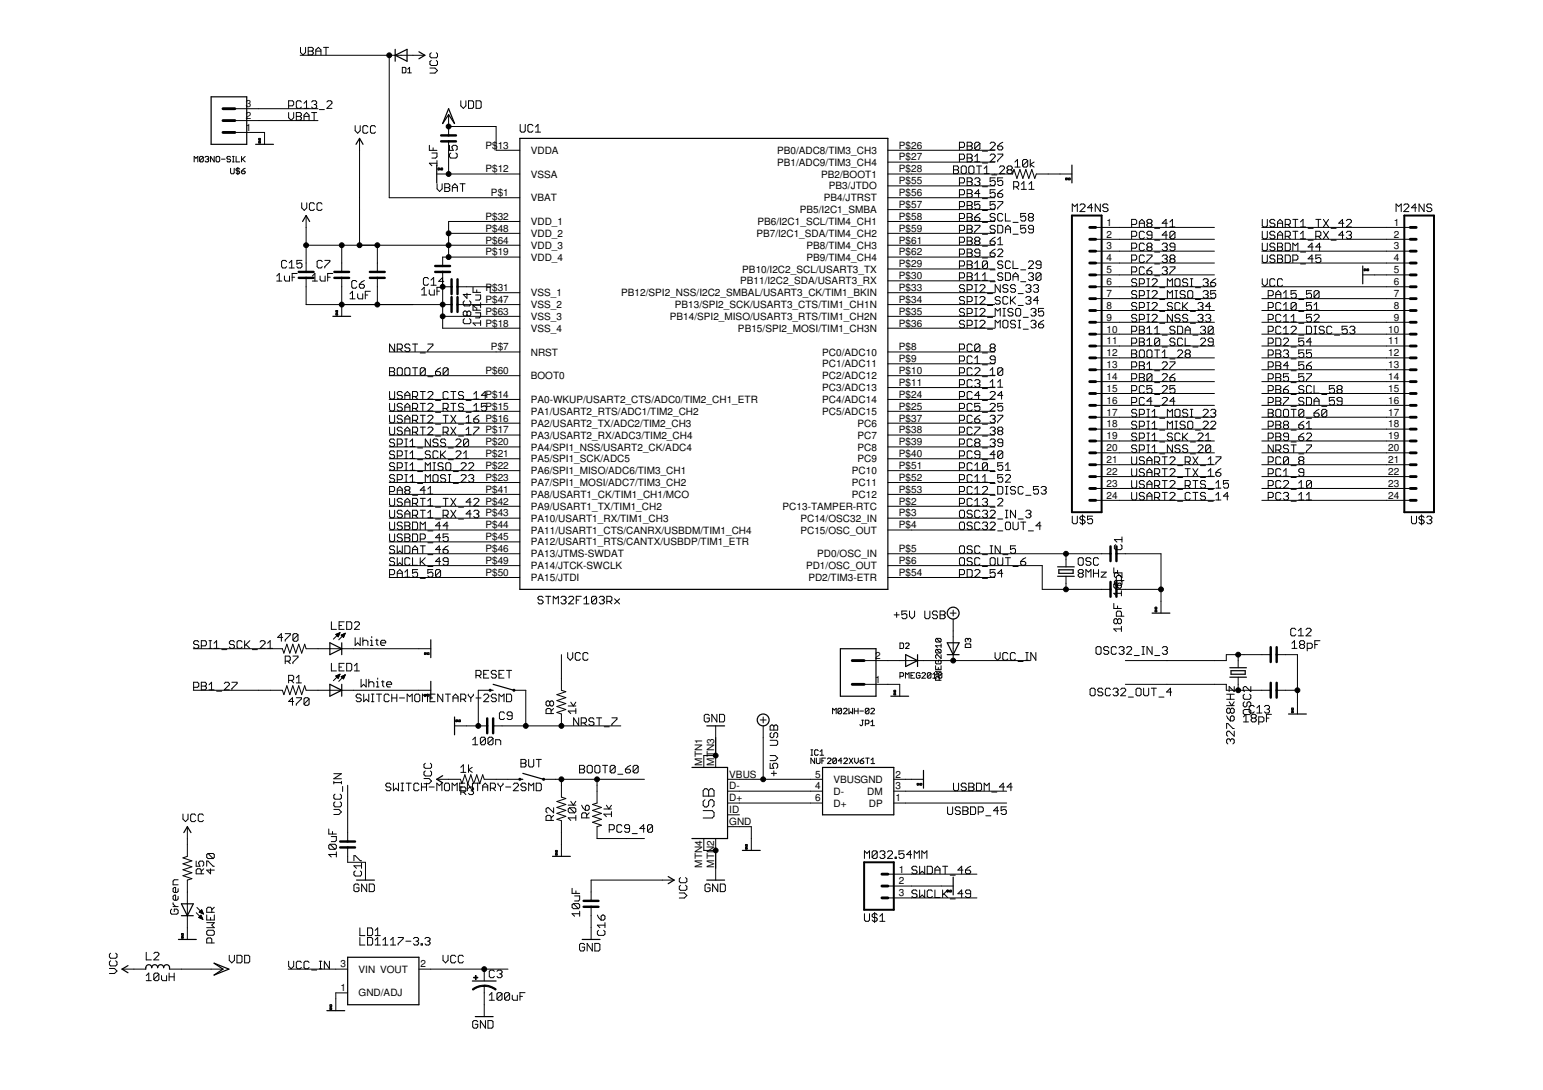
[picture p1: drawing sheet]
<svg xmlns="http://www.w3.org/2000/svg" width="297mm" height="210mm" viewBox="0 0 297 210" stroke-linecap="round" stroke-linejoin="round" font-family="sans-serif">
<defs><g id="words">
<g font-size="1.9">
<text x="47.3" y="22.9">2</text>
<text x="47.3" y="20.6">3</text>
<text x="47.3" y="25.2">1</text>
<text x="93.4" y="28.6">P$</text>
<text x="95.8" y="28.6">13</text>
<text x="102.2" y="29.6">VDDA</text>
<text x="149.6" y="29.6">PB0/ADC8/TIM3_CH3</text>
<text x="173" y="28.6">P$26</text>
<text x="93.4" y="33.2">P$12</text>
<text x="102.2" y="34.2">VSSA</text>
<text x="149.6" y="31.9">PB1/ADC9/TIM3_CH4</text>
<text x="158.1" y="34.2">PB2/BOOT1</text>
<text x="173" y="30.9">P$27</text>
<text x="173" y="33.2">P$28</text>
<text x="173" y="35.5">P$55</text>
<text x="94.5" y="37.8">P$1</text>
<text x="102.2" y="38.8">VBAT</text>
<text x="154" y="41">PB5/I2C1_SMBA</text>
<text x="158.6" y="38.8">PB4/JTRST</text>
<text x="159.6" y="36.5">PB3/JTDO</text>
<text x="173" y="37.8">P$56</text>
<text x="173" y="40">P$57</text>
<text x="93.4" y="42.3">P$32</text>
<text x="93.4" y="44.6">P$48</text>
<text x="93.4" y="46.9">P$64</text>
<text x="102.2" y="43.3">VDD_1</text>
<text x="102.2" y="45.6">VDD_2</text>
<text x="102.2" y="47.9">VDD_3</text>
<text x="145.6" y="45.6">PB7/I2C1_SDA/TIM4_CH2</text>
<text x="145.8" y="43.3">PB6/I2C1_SCL/TIM4_CH1</text>
<text x="155.3" y="47.9">PB8/TIM4_CH3</text>
<text x="173" y="42.3">P$58</text>
<text x="173" y="44.6">P$59</text>
<text x="173" y="46.9">P$61</text>
<text x="213" y="43.5">1</text>
<text x="213" y="45.8">2</text>
<text x="268.3" y="43.5">1</text>
<text x="268.3" y="45.8">2</text>
<text x="93.4" y="49.2">P$19</text>
<text x="102.2" y="50.2">VDD_4</text>
<text x="142.9" y="52.5">PB10/I2C2_SCL/USART3_TX</text>
<text x="155.3" y="50.2">PB9/TIM4_CH4</text>
<text x="173" y="51.5">P$29</text>
<text x="173" y="53.8">P$30</text>
<text x="173" y="49.2">P$62</text>
<text x="213" y="48">3</text>
<text x="213" y="50.3">4</text>
<text x="213" y="52.6">5</text>
<text x="268.3" y="48">3</text>
<text x="268.3" y="50.3">4</text>
<text x="268.3" y="52.6">5</text>
<text x="93.4" y="56">P$31</text>
<text x="93.4" y="58.3">P$47</text>
<text x="102.2" y="57">VSS_1</text>
<text x="102.2" y="59.3">VSS_2</text>
<text x="119.6" y="57">PB12/SPI2_NSS/I2C2_SMBAL/USART3_CK/TIM1_BKIN</text>
<text x="129.9" y="59.3">PB13/SPI2_SCK/USART3_CTS/TIM1_CH1N</text>
<text x="142.5" y="54.8">PB11/I2C2_SDA/USART3_RX</text>
<text x="173" y="56">P$33</text>
<text x="173" y="58.3">P$34</text>
<text x="213" y="54.9">6</text>
<text x="213" y="57.2">7</text>
<text x="213" y="59.5">8</text>
<text x="268.3" y="54.9">6</text>
<text x="268.3" y="57.2">7</text>
<text x="268.3" y="59.5">8</text>
<text x="93.4" y="62.9">P$18</text>
<text x="93.4" y="60.6">P$63</text>
<text x="102.2" y="63.9">VSS_4</text>
<text x="102.2" y="61.6">VSS_3</text>
<text x="128.9" y="61.6">PB14/SPI2_MISO/USART3_RTS/TIM1_CH2N</text>
<text x="142.1" y="63.9">PB15/SPI2_MOSI/TIM1_CH3N</text>
<text x="173" y="60.6">P$35</text>
<text x="173" y="62.9">P$36</text>
<text x="213" y="61.8">9</text>
<text x="213" y="64">10</text>
<text x="267.2" y="64">10</text>
<text x="268.3" y="61.8">9</text>
<text x="94.5" y="67.5">P$7</text>
<text x="102.2" y="68.5">NRST</text>
<text x="158.3" y="68.5">PC0/ADC10</text>
<text x="158.3" y="70.8">PC1/ADC11</text>
<text x="173" y="67.5">P$8</text>
<text x="173" y="69.8">P$9</text>
<text x="213" y="66.3">11</text>
<text x="213" y="68.6">12</text>
<text x="213" y="70.9">13</text>
<text x="267.2" y="66.3">11</text>
<text x="267.2" y="68.6">12</text>
<text x="267.2" y="70.9">13</text>
<text x="93.4" y="76.6">P$14</text>
<text x="93.4" y="72">P$60</text>
<text x="102.2" y="77.6">PA0-WKUP/USART2_CTS/ADC0/TIM2_CH1_ETR</text>
<text x="102.2" y="73">BOOT0</text>
<text x="158.3" y="73">PC2/ADC12</text>
<text x="158.3" y="75.3">PC3/ADC13</text>
<text x="158.3" y="77.6">PC4/ADC14</text>
<text x="173" y="72">P$10</text>
<text x="173" y="74.3">P$11</text>
<text x="173" y="76.6">P$24</text>
<text x="213" y="73.2">14</text>
<text x="213" y="75.5">15</text>
<text x="213" y="77.7">16</text>
<text x="267.2" y="73.2">14</text>
<text x="267.2" y="75.5">15</text>
<text x="267.2" y="77.7">16</text>
<text x="93.4" y="78.9">P$15</text>
<text x="93.4" y="81.2">P$16</text>
<text x="93.4" y="83.5">P$17</text>
<text x="102.2" y="79.9">PA1/USART2_RTS/ADC1/TIM2_CH2</text>
<text x="102.2" y="82.2">PA2/USART2_TX/ADC2/TIM2_CH3</text>
<text x="158.3" y="79.9">PC5/ADC15</text>
<text x="165.1" y="82.2">PC6</text>
<text x="173" y="78.9">P$25</text>
<text x="173" y="81.2">P$37</text>
<text x="173" y="83.5">P$38</text>
<text x="213" y="80">17</text>
<text x="213" y="82.3">18</text>
<text x="267.2" y="80">17</text>
<text x="267.2" y="82.3">18</text>
<text x="93.4" y="85.7">P$20</text>
<text x="93.4" y="88">P$21</text>
<text x="102.2" y="84.5">PA3/USART2_RX/ADC3/TIM2_CH4</text>
<text x="102.2" y="86.8">PA4/SPI1_NSS/USART2_CK/ADC4</text>
<text x="102.2" y="89">PA5/SPI1_SCK/ADC5</text>
<text x="165.1" y="84.5">PC7</text>
<text x="165.1" y="86.8">PC8</text>
<text x="165.1" y="89">PC9</text>
<text x="173" y="85.7">P$39</text>
<text x="173" y="88">P$40</text>
<text x="213" y="84.6">19</text>
<text x="213" y="86.9">20</text>
<text x="213" y="89.2">21</text>
<text x="267.2" y="84.6">19</text>
<text x="267.2" y="86.9">20</text>
<text x="267.2" y="89.2">21</text>
<text x="93.4" y="90.3">P$22</text>
<text x="93.4" y="92.6">P$23</text>
<text x="93.4" y="94.9">P$41</text>
<text x="102.2" y="91.3">PA6/SPI1_MISO/ADC6/TIM3_CH1</text>
<text x="102.2" y="93.6">PA7/SPI1_MOSI/ADC7/TIM3_CH2</text>
<text x="102.2" y="95.9">PA8/USART1_CK/TIM1_CH1/MCO</text>
<text x="164" y="91.3">PC10</text>
<text x="164" y="93.6">PC11</text>
<text x="164" y="95.9">PC12</text>
<text x="173" y="90.3">P$51</text>
<text x="173" y="92.6">P$52</text>
<text x="173" y="94.9">P$53</text>
<text x="213" y="91.5">22</text>
<text x="213" y="93.7">23</text>
<text x="267.2" y="91.5">22</text>
<text x="267.2" y="93.7">23</text>
<text x="93.4" y="97.2">P$42</text>
<text x="93.4" y="99.5">P$43</text>
<text x="93.4" y="101.7">P$44</text>
<text x="102.2" y="98.2">PA9/USART1_TX/TIM1_CH2</text>
<text x="102.2" y="100.5">PA10/USART1_RX/TIM1_CH3</text>
<text x="150.7" y="98.2">PC13-TAMPER-RTC</text>
<text x="154.1" y="100.5">PC14/OSC32_IN</text>
<text x="173" y="97.2">P$2</text>
<text x="173" y="99.5">P$3</text>
<text x="173" y="101.7">P$4</text>
<text x="213" y="96">24</text>
<text x="267.2" y="96">24</text>
<text x="93.4" y="104">P$45</text>
<text x="93.4" y="106.3">P$46</text>
<text x="102.2" y="102.8">PA11/USART1_CTS/CANRX/USBDM/TIM1_CH4</text>
<text x="102.2" y="105">PA12/USART1_RTS/CANTX/USBDP/TIM1_ETR</text>
<text x="102.2" y="107.3">PA13/JTMS-SWDAT</text>
<text x="154.1" y="102.8">PC15/OSC_OUT</text>
<text x="157.3" y="107.3">PD0/OSC_IN</text>
<text x="173" y="106.3">P$5</text>
<text x="93.4" y="108.6">P$49</text>
<text x="93.4" y="110.9">P$50</text>
<text x="102.2" y="109.6">PA14/JTCK-SWCLK</text>
<text x="102.2" y="111.9">PA15/JTDI</text>
<text x="155.2" y="109.6">PD1/OSC_OUT</text>
<text x="155.6" y="111.9">PD2/TIM3-ETR</text>
<text x="173" y="108.6">P$6</text>
<text x="173" y="110.9">P$54</text>
<text x="168.5" y="131.5">1</text>
<text x="168.5" y="126.9">2</text>
<text x="135.2" y="147.5" transform="rotate(-90 135.2 147.5)">MTN1</text>
<text x="137.5" y="147.5" transform="rotate(-90 137.5 147.5)">MTN3</text>
<text x="140.4" y="149.7">VBUS</text>
<text x="157" y="149.7">5</text>
<text x="172.4" y="149.7">2</text>
<text x="140.4" y="154.3">D+</text>
<text x="140.4" y="152">D-</text>
<text x="157" y="152">4</text>
<text x="157" y="154.3">6</text>
<text x="160.5" y="150.7">VBUSGND</text>
<text x="160.5" y="153">D-</text>
<text x="160.5" y="155.3">D+</text>
<text x="167" y="153">DM</text>
<text x="167.3" y="155.3">DP</text>
<text x="172.4" y="152">3</text>
<text x="172.4" y="154.3">1</text>
<text x="140.4" y="158.9">GND</text>
<text x="140.4" y="156.6">ID</text>
<text x="135.2" y="167.1" transform="rotate(-90 135.2 167.1)">MTN4</text>
<text x="137.5" y="167.1" transform="rotate(-90 137.5 167.1)">MTN2</text>
<text x="173" y="168">1</text>
<text x="173" y="170.3">2</text>
<text x="173" y="172.6">3</text>
<text x="65.5" y="186.3">3</text>
<text x="65.5" y="190.9">1</text>
<text x="69" y="187.3">VIN VOUT</text>
<text x="69" y="191.9">GND/ADJ</text>
<text x="81" y="186.3">2</text>
</g>
</g></defs>
<g fill="none" stroke="#000" stroke-width=".19">
<path d="M57.8 10.6h24M57.8 9.1v1l.5 .5 .5-.5v-1M58 19.6l-.2-.2h-.5l-.3 .2v1l.3 .3h.5l.2-.3M58.5 19.9l.5-.5v1.5M59.3 9.1h.7l.3 .3v.2l-.3 .2 .3 .3v.2l-.3 .3h-.7zM59.3 9.8h.7M60 19.6l.2-.2h.5l.3 .2v.3l-.3 .2M60.8 9.8h1M60.8 10.6v-1l.5-.5 .5 .5v1M62.3 9.1h.9M62.8 9.1v1.5M62.9 19.6l.3-.2h.5l.2 .2v.3l-1 1h1"/>
<path d="M74.9 10.6v27.5h25.2M77.4 13h.6l.1 .1v.8l-.1 .1h-.6zM78.5 14h.7M78.5 13.3l.3-.3v1M82.8 13.1h.9l.5 .5-.5 .5h-.9M83 11.6l-.2 .3v.5l.2 .2h1l.2-.2v-.5l-.2-.3M83 10.2l-.2 .2v.5l.2 .2h1l.2-.2v-.5l-.2-.2M88.7 19.4v1l.5 .5 .5-.5v-1M90.2 19.4h.7l.3 .2v1l-.3 .3h-.7zM91.7 19.4h.7l.2 .2v1l-.2 .3h-.7zM37.4 31.2v-1.1l.3 .4 .4-.4v1.1M39.1 30.3l-.2-.2h-.3l-.2 .2v.7"/>
<path d="M39.1 30.3v.7l-.2 .2h-.3l-.2-.2M39.1 30.3l-.7 .7M39.5 30.3l.1-.2h.4l.2 .2-.2 .3M39.8 30.6h.2M40 30.6l.2 .2-.2 .4h-.4l-.1-.2M41.2 30.1v1.1l-.7-1.1v1.1M41.8 30.1h.3l.2 .2v.7l-.2 .2h-.3l-.2-.2v-.7zM42.6 30.6h.7M44.4 30.3l-.2-.2h-.3l-.2 .2 .2 .3h.3l.2 .2-.2 .4h-.3l-.2-.2M44.4 32.4v.9l.2 .2h.3l.2-.2v-.9M44.7 30.1h.4M44.7 31.2h.4"/>
<path d="M44.9 30.1v1.1M45.2 25.5h5.7v2.3M45.2 23.2h16M45.2 20.9h16M45.4 30.1v1.1h.7M45.8 32.2v1.4M46.1 32.6l-.1-.2h-.4l-.2 .2 .2 .3h.4l.1 .2-.1 .4h-.4l-.2-.2M46.5 30.1v1.1M46.5 32.9h.5l.2 .4-.2 .2h-.3l-.2-.2zM46.7 30.6l.5 .6M47.2 30.1l-.7 .7M47.2 32.4l-.7 .5"/>
<path d="M49.8 27h.3l-.3 .2h.3M49.8 27.3v.3l.3-.1v-.2l-.1 .1M49.8 26.6h.3v.3h-.3zM55.6 20.4h.7l.2-.3v-.5l-.2-.2h-.7v1.5M55.6 21.7v1l.4 .5 .5-.5v-1M57 21.7h.8l.2 .2v.3l-.2 .2 .2 .3v.2l-.2 .3h-.8zM57 22.4h.8M58.1 39.1v.9l.5 .5 .5-.5v-.9M58.5 20.9h1M58.5 23.2v-1l.5-.5 .5 .5v1M58.5 22.4h1M60 21.7h1"/>
<path d="M60.5 20.1h.2M60.5 21.7v1.5M60.5 39.3l-.2-.2h-.5l-.2 .2v1l.2 .2h.5l.2-.2M60.7 20.1l.3 .3v.2l-.3 .3h-.5l-.2-.3M61.5 21.1h.9M62 39.3l-.2-.2h-.5l-.3 .2v1l.3 .2h.5l.2-.2M68.4 24.2v1l.5 .5 .4-.5v-1M69.2 26.6v20.6M70.8 24.4l-.2-.2h-.5l-.3 .2v1l.3 .3h.5l.2-.3M72.3 24.4l-.2-.2h-.5l-.3 .2v1l.3 .3h.5l.2-.3M82.7 28v1h1.4M83.1 29.5h1v.7l-.2 .2h-.8"/>
<path d="M83.4 28.5v.5M84.1 33.5h16M84.1 31.4h-1.4l.4 .5M84.1 30.9v1M84.1 35.4v1l.5 .5 .5-.5v-1M84.5 32.4h-.2l.1 .3h.1l-.1-.2M84.9 32.4v.3l-.3-.3v.3M85 32.4h.2v.3h-.2zM85.6 35.4h.7l.3 .2v.3l-.3 .2 .3 .3v.2l-.3 .3h-.7zM85.6 36.1h.7M86.4 24.4h9.1v4.5h4.6M86.4 22.1v4"/>
<path d="M86.4 27.2v6.3M86.5 28v1h.8l-.3-.5v-.3l.3-.2h.5l.2 .2v.5l-.2 .3M86.8 29.5l-.3 .2v.5l.3 .2h1l.2-.2v-.5l-.2-.2M87.1 36.9v-1l.5-.5 .5 .5v1M87.1 36.1h1M88.6 35.4h.9M89 35.4v1.5M100.1 24v1.2l.3 .2h.5l.2-.2v-1.2M102.6 24.2l-.3-.2h-.4l-.3 .2v1l.3 .2h.4l.3-.2M103.1 24.5l.5-.5v1.4M103.1 25.4h1M170.9 38.1h20.6"/>
<path d="M170.9 33.5h24l.3-.9 .6 1.8 .5-1.8 .6 1.8 .6-1.8 .6 1.8 .5-1.8 .6 1.8 .3-.9h6.9M170.9 28.9h20.6M170.9 31.2h20.6M170.9 35.8h20.6M183.6 32.7h.7M183.6 32h.7l.2 .2v.2l-.2 .3 .2 .2v.3l-.2 .2h-.7zM184.7 35.2h.7l.3-.2v-.5l-.3-.3h-.7v1.5M184.7 30.7h.7l.3-.3v-.5l-.3-.2h-.7v1.5M184.7 28.4h.7l.3-.3v-.5l-.3-.2h-.7v1.5M184.7 37.5h.7l.3-.2v-.5l-.3-.3h-.7v1.5M184.7 39.8h.7l.3-.2v-.5l-.3-.3h-.7v1.5M185.3 32h.5l.2 .2v1l-.2 .2h-.5l-.3-.2v-1z"/>
<path d="M186.2 30.4h.7M186.2 34.2h.7l.3 .3v.2l-.3 .3 .3 .2v.3l-.3 .2h-.7zM186.2 35h.7M186.2 27.4h.7l.3 .2v.3l-.3 .2 .3 .3v.2l-.3 .3h-.7zM186.2 29.7h.7l.3 .2v.3l-.3 .2 .3 .3v.2l-.3 .3h-.7zM186.2 36.5h.7l.3 .3v.2l-.3 .3 .3 .2v.3l-.3 .2h-.7zM186.2 38.8h.7l.3 .3v.2l-.3 .3 .3 .2v.2l-.3 .3h-.7zM186.2 39.6h.7M186.2 28.1h.7M186.2 37.3h.7M186.8 32h.4l.3 .2v1l-.3 .2h-.4l-.3-.2v-1zM187.6 34.5l.3-.3h.5l.2 .3v.2l-.2 .3"/>
<path d="M187.6 30.2l.5-.5v1.5M187.6 31.2h1M188 32h1M188.1 35h.3M188.4 35l.2 .2v.3l-.2 .2h-.5l-.3-.2M188.5 32v1.4M188.6 27.6l-.2-.2h-.5l-.3 .2v1M188.6 38.8h-1v.8l.5-.3h.3l.2 .3v.4l-.2 .3h-.5l-.3-.3M188.6 27.6v1l-.2 .3h-.5l-.3-.3M188.6 37.3h-1l.8-.8v1.5M188.6 27.6l-1 1M189.1 31.4h1"/>
<path d="M189.1 29.1h1M189.1 36h1M189.1 38.2h1M189.5 33.4h.9M189.5 32.4l.4-.4v1.4M190.6 27.6l.2-.2h.5l.3 .2v.3l-1 1h1M190.6 29.9l.2-.2h.5l.3 .2v.3l-1 1h1M190.9 33.7h1M191.6 34.2h-1v.8l.5-.3h.2l.3 .3v.5l-.3 .2h-.5l-.2-.2M191.6 36.5h-1v.8l.5-.3h.2l.3 .3v.5l-.3 .2h-.5l-.2-.2M191.6 38.8h-1v.8l.5-.3h.2l.3 .3v.4l-.3 .3h-.5l-.2-.3M192.1 28.1h.7l.2 .3v.2l-.2 .3h-.5l-.2-.3z"/>
<path d="M192.1 29.7h.9v.2l-.9 1v.3M192.1 37.3h.7l.2 .2v.3l-.2 .2h-.5l-.2-.2zM192.1 38.8h.9v.3l-.9 .9v.3M192.4 32.2l.2-.2h.5l.3 .2v.2l-1 1h1M193 34.2h-.9v.8l.5-.3h.2l.2 .3v.5l-.2 .2h-.5l-.2-.2M193 27.4l-.9 .7M193 36.5l-.9 .8M194.1 32.7l-.2-.3v-.2l.2-.2h.5l.3 .2v.2l-.3 .3M194.1 32.7h.5M194.1 32.7l-.2 .2v.3l.2 .2h.5l.3-.2v-.3l-.3-.2M195.1 36h.8l.2-.3v-.5l-.2-.2h-.8v1.5M195.4 31.2l.5-.5v1.5"/>
<path d="M195.4 32.2h1M195.6 36l.5 .5M196.6 35.5l.5-.5v1.5M196.6 36.5h1M197.8 31v.9l-.2 .3h-.5l-.3-.3M197.8 31l-.2-.3h-.5l-.3 .3v.9M197.8 31l-1 .9M198.1 36.5h1M198.1 35.5l.5-.5v1.5M198.3 30.7v1.5M199.1 31.2l-.8 .5 .8 .5M205.4 34.4h-.3v.2h.2l.1-.1h-.2"/>
<path d="M205.7 34.3v.3l-.2-.3v.3M205.8 34.3l.2 .1v.2h-.2zM207.9 39.5l.2-.2h.5l.3 .2v.3l-1 .9h1M211.8 39.3v1.4l-1-1.4v1.4M213.3 39.5l-.3-.2h-.4l-.3 .2v.3l.3 .2h.4l.3 .3v.2l-.3 .2h-.4l-.3-.2M270.2 39.5l.3-.2h.5l.2 .2v.3l-1 .9h1M274.2 39.3v1.4l-1-1.4v1.4M275.6 39.5l-.2-.2h-.5l-.2 .2v.3l.2 .2h.5l.2 .3v.2l-.2 .2h-.5l-.2-.2M53.3 54.1h1M53.3 53.1l.5-.4v1.4M54.8 53.1v.8l.2 .2h.7v-1M55.2 50.4l-.3-.3h-.5l-.2 .3v1l.2 .2h.5l.3-.2"/>
<path d="M55.7 51.6h.9M55.7 50.6l.5-.5v1.5M56.2 53.4h.5M57.2 52.7h-1v1.4M58.1 50.1h-1v.8l.5-.3h.3l.2 .3v.5l-.2 .2h-.5l-.3-.2M58.9 53.5v5.2h28M58.9 47.2h41.2M58.9 41.5v10.9M60.1 53.1l.5-.4v1.4M60.1 54.1h1M61.6 53.1v.8l.2 .2h.8v-1M62 50.4l-.2-.3h-.5l-.3 .3v1l.3 .2h.5l.2-.2"/>
<path d="M62.5 50.1h1v.3l-1 1v.2M63.1 53.4h.5M64.1 52.7h-1v1.4M64.7 59.8h.3v.2h-.3zM65.8 47.2v5.2M65.8 53.5v7.4M67.4 56.6l.5-.5v1.5M67.4 57.6h.9M68.7 54.3l-.3-.3h-.5l-.2 .3v.9l.2 .3h.5l.3-.3M68.9 56.6v.7l.2 .3h.7v-1M69.2 54.8h.7l.2 .2v.2l-.2 .3h-.5l-.2-.3zM70.1 54l-.9 .8"/>
<path d="M70.3 56.8h.5M71.3 56.1h-1v1.5M72.6 47.2v5.2M72.6 53.5v5.2M81.2 56.8h.9M81.2 55.8l.5-.5v1.5M82.5 53.7l-.3-.3h-.5l-.2 .3v1l.2 .2h.5l.3-.2M82.6 55.8v.8l.3 .2h.7v-1M83 54.9h1M83 53.9l.5-.5v1.5M84.1 56.1h.5M85.1 55.3h-1v1.5"/>
<path d="M85.2 52.4v10.8h14.9M85.2 55.2h1.7M85.4 54.2h-.9l.7-.8v1.5M86.4 44.9h13.7M88.1 55.2h6.3v1.2h5.7M88.1 58.7h12M89.4 57.9l-.2 .3v.5l.2 .2h1l.2-.2v-.5l-.2-.3M89.9 56.5v.9l-.7-.7h1.4M91.1 58.8l.4 .5M91.1 58.8h1.4M91.1 55.3v1h1.4M91.1 58.8v.9h1.4"/>
<path d="M91.5 56.8h1v.8l-.2 .2h-.8M91.8 55.8v.5M91.8 59.2v.5M92.5 58.3v1M100.1 49.5h-14.9v1.7M100.1 42.7h-13.7v6.8M170.9 51.8h20.6M170.9 49.5h20.6M170.9 54.1h20.6M170.9 56.4h20.6M170.9 42.7h20.6M170.9 58.7h20.6"/>
<path d="M170.9 44.9h20.6M170.9 40.4h20.6M170.9 47.2h20.6M184.7 46.7h.7l.3-.3v-.5l-.3-.2h-.7v1.4M184.7 42.1h.7l.3-.3v-.4l-.3-.3h-.7v1.5M184.7 44.4h.7l.3-.3v-.5l-.3-.2h-.7v1.5M184.7 48.9h.7l.3-.2v-.5l-.3-.2h-.7v1.4M184.7 51.2h.7l.3-.2v-.5l-.3-.3h-.7v1.5M184.7 53.5h.7l.3-.2v-.5l-.3-.3h-.7v1.5M185.7 55.1l-.3-.3h-.4l-.3 .3v.2l.3 .3h.4l.3 .2v.2l-.3 .3h-.4l-.3-.3M185.7 57.4l-.3-.3h-.4l-.3 .3v.2l.3 .2h.4l.3 .3v.2l-.3 .3h-.4l-.3-.3M185.7 59.6l-.3-.2h-.4l-.3 .2v.3l.3 .2h.4l.3 .3v.2l-.3 .3h-.4l-.3-.3"/>
<path d="M186.2 48h.7l.3 .2v.3l-.3 .2 .3 .2v.3l-.3 .2h-.7zM186.2 52.5h.7l.3 .3v.2l-.3 .3 .3 .2v.3l-.3 .2h-.7zM186.2 41.1h.7l.3 .3v.2l-.3 .2 .3 .3v.2l-.3 .3h-.7zM186.2 43.4h.7l.3 .2v.3l-.3 .2 .3 .3v.2l-.3 .3h-.7zM186.2 45.7h.7l.3 .2v.3l-.3 .2 .3 .3v.2l-.3 .2h-.7zM186.2 50.2h.7l.3 .3v.2l-.3 .3 .3 .2v.3l-.3 .2h-.7zM186.2 55.8h.7l.3-.2v-.5l-.3-.3h-.7v1.5M186.2 58.1h.7l.3-.3v-.4l-.3-.3h-.7v1.5M186.2 48.7h.7M186.2 51h.7M186.2 41.8h.7M186.2 44.1h.7"/>
<path d="M186.2 46.4h.7M186.2 53.3h.7M187.6 41.8h.8l.2 .3v.2l-.2 .3h-.5l-.3-.3zM187.6 53l.5-.5v1.5M187.6 54h1M187.6 43.4h1v.2l-1 1v.3M187.6 50.7l.5-.5v1.5M187.6 57.1h.5M187.6 58.6h.5M187.6 51.7h1M187.6 54.8h.5M187.6 56.3h.5"/>
<path d="M187.6 59.4h.5M187.9 46.4l-.3-.2v-.3l.3-.2h.5l.2 .2v.3l-.2 .2M187.9 46.4l-.3 .3v.2l.3 .2h.5l.2-.2v-.2l-.2-.3M187.9 54.8v1.5M187.9 57.1v1.5M187.9 59.4v1.5M187.9 46.4h.5M188.6 48.7h-.7l-.3-.2v-.3l.3-.2h.5l.2 .2v1l-.2 .2h-.5l-.3-.2M188.6 55.1l.3-.3h.5l.2 .3v.2l-1 1h1M188.6 57.4l.3-.3h.5l.2 .3v.2l-1 1h1M188.6 59.6l.3-.2h.5l.2 .2v.3l-1 1h1M188.6 41.1l-.5 .3-.5 .4"/>
<path d="M189.1 40.5h1M189.1 54h1M189.1 53l.5-.5v1.5M189.1 49.7h1M189.1 42.8h1M189.1 45.1h1M189.1 47.4h1M190.1 50.5v1l-.2 .2h-.5l-.3-.2M190.1 50.5l-.2-.3h-.5l-.3 .3v1M190.1 58.8h1M190.1 50.5l-1 1M190.1 56.5h1"/>
<path d="M190.6 52h1M190.6 46.4h.7l.3 .3v.2l-.3 .2h-.5l-.2-.2zM190.6 48.7h.7l.3 .2v.3l-.3 .2h-.5l-.2-.2zM190.6 54.3h1M191.6 41.4l-.3-.3h-.5l-.2 .3v.2l.2 .2h.5l.3 .3v.2l-.3 .3h-.5l-.2-.3M191.6 43.6l-.3-.2h-.5l-.2 .2v.3l.2 .2h.5l.3 .3v.2l-.3 .3h-.5l-.2-.3M191.6 48l-1 .7M191.6 45.7l-1 .7M192.1 48.2l.2-.2h.5l.2 .2v.3l-.9 .9h.9M192.1 46.2l.5-.5v1.4M192.1 43.4h.7l.2 .2v1l-.2 .3h-.7zM192.1 47.1h.9"/>
<path d="M192.6 54.8v1.5l-1-1.5v1.5M192.6 57.4l-.3-.3h-.5l-.2 .3v.2l.2 .2h.5l.3 .3v.2l-.3 .3h-.5l-.2-.3M193 41.4l-.2-.3h-.5l-.2 .3v.9l.2 .3h.5l.2-.3M193 52.8l-.2-.3h-.5l-.2 .3v.2l.2 .3h.5l.2 .2v.3l-.2 .2h-.5l-.2-.2M193 50.5l-.2-.3h-.5l-.2 .3v.2l.2 .3h.5l.2 .2v.3l-.2 .2h-.5l-.2-.2M193.1 59.4h.4M193.3 59.4v1.5M193.5 52.5h.8l.2 .3v1l-.2 .2h-.8zM193.5 44.9v-1l.5-.5 .5 .5v1M193.5 41.1v1.5h1M193.5 44.1h1M194 55.1l-.2-.3h-.5l-.2 .3v.2l.2 .3h.5l.2 .2v.2l-.2 .3h-.5l-.2-.3"/>
<path d="M194 57.4l-.2-.3h-.5l-.2 .3v.9l.2 .3h.5l.2-.3M194.5 57.1v1.5M194.5 50.5l-.2-.3h-.5l-.3 .3v1l.3 .2h.5l.2-.2M194.8 57.8l.7 .8M195 59.6l-.2-.2h-.5l-.3 .2v.3l.3 .2h.5l.2 .3v.2l-.2 .3h-.5l-.3-.3M195 50.2v1.5h1M195 54v-1l.5-.5 .5 .5v1M195 42.8h1M195 45.1h1M195 53.3h1M195.5 55.1l-.2-.3h-.5l-.3 .3v.2l.3 .3h.5l.2 .2v.2l-.2 .3h-.5l-.3-.3M195.5 57.1l-1 1"/>
<path d="M195.7 59.4h.5l.3 .2v1l-.3 .3h-.5l-.2-.3v-1zM196 58.8h1M196 56.5h1M196.5 52h1M196.5 54.3h1M197.5 41.1h-1v.7l.5-.2h.2l.3 .2v.5l-.3 .3h-.5l-.2-.3M197.5 43.4h-1v.7l.5-.2h.2l.3 .2v.5l-.3 .3h-.5l-.2-.3M197.5 55.1l.2-.3h.5l.3 .3v.2l-.3 .3M197.5 57.4l.2-.3h.5l.3 .3v.2l-.3 .2M198 57.8h.2M198 55.6h.2M198 50.5l.2-.3h.5l.2 .3v.2l-.9 1h.9"/>
<path d="M198 52.8l.2-.3h.5l.2 .3v.2l-.2 .3M198.2 55.6l.3 .2v.2l-.3 .3h-.5l-.2-.3M198.2 57.8l.3 .3v.2l-.3 .3h-.5l-.2-.3M198.2 41.8l-.2-.2v-.2l.2-.3h.5l.2 .3v.2l-.2 .2M198.2 41.8l-.2 .3v.2l.2 .3h.5l.2-.3v-.2l-.2-.3M198.2 41.8h.5M198.5 59.6l.2-.2h.5l.2 .2v.3l-.2 .2M198.5 53.3h.2M198.7 53.3l.2 .2v.3l-.2 .2h-.5l-.2-.2M198.9 55.1l.3-.3h.5l.2 .3v.2l-.2 .3M198.9 44.1h-.7l-.2-.2v-.3l.2-.2h.5l.2 .2v1l-.2 .3h-.5l-.2-.3M199.4 55.6h.3"/>
<path d="M199.7 55.6l.2 .2v.2l-.2 .3h-.5l-.3-.3M199.9 57.8h-1l.8-.7v1.5M200.4 52.8v1l-.2 .2h-.5l-.3-.2M200.4 51h-.7l-.3-.3v-.2l.3-.3h.5l.2 .3v1l-.2 .2h-.5l-.3-.2M200.4 52.8l-.2-.3h-.5l-.3 .3v1M200.4 52.8l-1 1M200.9 59.4h-1v.7l.5-.2h.3l.2 .2v.5l-.2 .3h-.5l-.3-.3M206.4 40.7v-1.4l.5 .5 .5-.5v1.4M210.3 40h-.9l.7-.7v1.4M210.9 59.8h22.9M210.9 50.7h22.9M210.9 52.9h22.9"/>
<path d="M210.9 43.8h22.9M210.9 46.1h22.9M210.9 48.4h22.9M210.9 55.2h22.9M210.9 57.5h22.9M217.8 52.4h.8l.2-.3v-.5l-.2-.2h-.8v1.5M217.8 50.1h.8l.2-.3v-.4l-.2-.3h-.8v1.5M217.8 47.8h.8l.2-.2v-.5l-.2-.3h-.8v1.5M217.8 43.2h.8l.2-.2v-.5l-.2-.3h-.8v1.5M217.8 45.5h.8l.2-.2v-.5l-.2-.3h-.8v1.5M218.8 58.5l-.2-.2h-.5l-.3 .2v.2l.3 .3h.5l.2 .2v.3l-.2 .2h-.5l-.3-.2M218.8 53.9l-.2-.2h-.5l-.3 .2v.3l.3 .2h.5l.2 .3v.2l-.2 .2h-.5l-.3-.2"/>
<path d="M218.8 56.2l-.2-.2h-.5l-.3 .2v.3l.3 .2h.5l.2 .2v.3l-.2 .2h-.5l-.3-.2M219.3 56.9h.7l.3-.2v-.5l-.3-.2h-.7v1.4M219.3 54.7h.7l.3-.3v-.5l-.3-.2h-.7v1.4M219.3 43.7v-1l.5-.5 .5 .5v1M219.3 59.2h.7l.3-.2v-.5l-.3-.2h-.7v1.4M219.3 43h1M220.3 49.4l-.3-.3h-.4l-.3 .3v.9l.3 .3h.4l.3-.3M220.3 47.1l-.3-.3h-.4l-.3 .3v.9l.3 .3h.4l.3-.3M220.3 44.8l-.3-.3h-.4l-.3 .3v1l.3 .2h.4l.3-.2M220.3 51.6l-.3-.2h-.4l-.3 .2v1l.3 .3h.4l.3-.3M220.8 52.1h.7l.3 .3v.2l-.3 .3h-.5l-.2-.3zM220.8 59.7h.5"/>
<path d="M220.8 53.7h.5M220.8 55.1h.5M220.8 49.1h1v.3l-1 .9v.3M220.8 58.3h.5M220.8 56h.5M220.8 57.4h.5M221 47.6l-.2 .2v.2l.2 .3h.5l.3-.3v-.2l-.3-.2M221 47.6l-.2-.3v-.2l.2-.3h.5l.3 .3v.2l-.3 .3M221 47.6h.5M221 53.7v1.4M221 56v1.4M221 58.3v1.4"/>
<path d="M221 43l-.2 .2v.3l.2 .2h.5l.3-.2v-.3l-.3-.2M221 43l-.2-.3v-.2l.2-.3h.5l.3 .3v.2l-.3 .3M221 43h.5M221.8 45.3h-.8l-.2-.3v-.2l.2-.3h.5l.3 .3v1l-.3 .2h-.5l-.2-.2M221.8 51.4l-1 .7M221.8 58.5l.2-.2h.5l.3 .2v.2l-1 1h1M221.8 53.9l.2-.2h.5l.3 .2v.3l-1 .9h1M221.8 56.2l.2-.2h.5l.3 .2v.3l-1 .9h1M222.3 50.8h.9M222.3 48.5h.9M222.3 46.2h.9M222.3 44h.9"/>
<path d="M222.3 53.1h.9M223.2 60h1M223.2 55.4h1M223.2 57.7h1M223.7 49.4l.3-.3h.5l.2 .3v.2l-.2 .2M223.7 47.1l.3-.3h.5l.2 .3v.2l-.2 .3M223.7 51.6l.3-.2h.5l.2 .2v.3l-.2 .2M224.2 52.1h.3M224.2 49.8h.3M224.2 47.6h.3M224.5 49.8l.2 .3v.2l-.2 .3h-.5l-.3-.3M224.5 47.6l.2 .2v.2l-.2 .3h-.5l-.3-.3"/>
<path d="M224.5 52.1l.2 .3v.2l-.2 .3h-.5l-.3-.3M224.7 45.3h-1l.8-.8v1.5M224.7 43h-1l.8-.8v1.5M224.7 55.1v-1.4l.5 .5 .5-.5v1.4M224.7 57.4v-1.4l.5 .5 .5-.5v1.4M225.2 42.7l.5-.5v1.5M225.2 51.4h1v.2l-1 1v.3M225.2 43.7h1M225.4 49.8l-.2 .3v.2l.2 .3h.5l.3-.3v-.2l-.3-.3M225.4 49.8l-.2-.2v-.2l.2-.3h.5l.3 .3v.2l-.3 .2M225.4 49.8h.5M225.7 58.5l-.3-.2h-.4l-.3 .2v.2l.3 .3h.4l.3 .2v.3l-.3 .2h-.4l-.3-.2"/>
<path d="M226.2 47.6h-.8l-.2-.3v-.2l.2-.3h.5l.3 .3v.9l-.3 .3h-.5l-.2-.3M226.2 44.8v1l-.3 .2h-.5l-.2-.2M226.2 44.8l-.3-.3h-.5l-.2 .3v1M226.2 56h.5M226.2 57.4h.5M226.2 44.8l-1 1M226.4 53.7h.5l.3 .2v1l-.3 .2h-.5l-.2-.2v-1zM226.4 56v1.4M227.2 58.5l-.3-.2h-.5l-.2 .2v1l.2 .2h.5l.3-.2M227.7 58.3v1.4M227.9 59l.7 .7M228.2 56.2l-.3-.2h-.5l-.2 .2v.3l.2 .2h.5l.3 .2v.3l-.3 .2h-.5l-.2-.2"/>
<path d="M228.6 53.9l-.2-.2h-.5l-.2 .2v.3l.2 .2h.5l.2 .3v.2l-.2 .2h-.5l-.2-.2M228.6 58.3l-.9 .9M228.9 56h.5l.2 .2v1l-.2 .2h-.5l-.3-.2v-1zM229.2 53.7h.4M229.2 55.1h.4M229.2 60h.9M229.4 53.7v1.4M230.1 55.4h1M230.1 57.7h1M230.6 58.5l.3-.2h.5l.2 .2v.2l-.2 .3M231.1 59h.3M231.4 59l.2 .2v.3l-.2 .2h-.5l-.3-.2"/>
<path d="M231.6 53.9l.2-.2h.5l.3 .2v.3l-.3 .2M231.6 56.2l.2-.2h.5l.3 .2v.3l-.3 .2M232.1 56.7h.2M232.1 54.4h.2M232.3 54.4l.3 .3v.2l-.3 .2h-.5l-.2-.2M232.3 56.7l.3 .2v.3l-.3 .2h-.5l-.2-.2M233.1 54.4h.7l.2 .3v.2l-.2 .2h-.5l-.2-.2zM233.1 59h-1l.7-.7v1.4M234 56h-.9v.7l.5-.2h.2l.2 .2v.5l-.2 .2h-.5l-.2-.2M234 53.7l-.9 .7M242.9 59.8h28.6M242.9 50.7h28.6"/>
<path d="M242.9 43.8h28.6M242.9 46.1h28.6M242.9 48.4h28.6M242.9 55.2h28.6M242.9 57.5h28.6M243 42.2v1.3l.2 .2h.5l.3-.2v-1.3M243 44.5v1.3l.2 .2h.5l.3-.2v-1.3M243 46.8v1.2l.2 .3h.5l.3-.3v-1.2M243 49.1v1.2l.2 .3h.5l.3-.3v-1.2M243 53.7v1l.5 .4 .5-.4v-1M244.1 56.9h.8l.2-.2v-.5l-.2-.2h-.8v1.4M244.1 59.2h.8l.2-.2v-.5l-.2-.2h-.8v1.4"/>
<path d="M245.4 47.1l-.2-.3h-.5l-.2 .3v.2l.2 .3h.5l.2 .2v.2l-.2 .3h-.5l-.2-.3M245.4 42.5l-.2-.3h-.5l-.2 .3v.2l.2 .3h.5l.2 .2v.3l-.2 .2h-.5l-.2-.2M245.4 53.9l-.2-.2h-.5l-.2 .2v1l.2 .2h.5l.2-.2M245.4 44.8l-.2-.3h-.5l-.2 .3v.2l.2 .3h.5l.2 .2v.3l-.2 .2h-.5l-.2-.2M245.4 49.4l-.2-.3h-.5l-.2 .3v.2l.2 .2h.5l.2 .3v.2l-.2 .3h-.5l-.2-.3M245.6 56.7h1M245.6 57.4v-.9l.5-.5 .5 .5v.9M245.9 43.7v-1l.5-.5 .5 .5v1M245.9 46v-1l.5-.5 .5 .5v1M245.9 46.8h.8l.2 .3v.2l-.2 .3 .2 .2v.2l-.2 .3h-.8zM245.9 49.1h.8l.2 .3v.2l-.2 .2 .2 .3v.2l-.2 .3h-.8zM245.9 49.8h.8"/>
<path d="M245.9 47.6h.8M245.9 45.3h1M245.9 43h1M246.6 58.5l-.3-.2h-.4l-.3 .2v1l.3 .2h.4l.3-.2M246.9 53.9l-.2-.2h-.5l-.3 .2v1l.3 .2h.5l.2-.2M247.1 59.7h1M247.1 56.5l.5-.5v1.4M247.1 58.7l.5-.4v1.4M247.1 57.4h1M247.4 49.1h.7l.3 .3v.9l-.3 .3h-.7zM247.4 43.2h.7l.3-.2v-.5l-.3-.3h-.7v1.5M247.4 45.5h.7l.3-.2v-.5l-.3-.3h-.7v1.5"/>
<path d="M247.4 46.8h.7l.3 .3v.9l-.3 .3h-.7zM247.9 45.5l.5 .5M247.9 43.2l.5 .5M248.9 50.1h.7l.3-.3v-.4l-.3-.3h-.7v1.5M248.9 48.3v-1.5l.5 .5 .5-.5v1.5M248.9 44.5h1M248.9 42.2h1M249.4 42.2v1.5M249.4 44.5v1.5M249.5 58.5v1l-.2 .2h-.5l-.3-.2M249.5 56h-1v.7l.5-.2h.3l.2 .2v.5l-.2 .2h-.5l-.3-.2M249.5 58.5l-.2-.2h-.5l-.3 .2v1"/>
<path d="M249.5 58.5l-1 1M250 60h1M250 57.7h1M250.4 45l.4-.5v1.5M250.4 50.8h.9M250.4 48.5h.9M250.4 46h.9M250.4 42.7l.4-.5v1.5M250.4 43.7h.9M251.8 46.2h1M251.8 44h1M252.5 58.3h-1v.7l.5-.3h.2l.3 .3v.5l-.3 .2h-.5l-.2-.2"/>
<path d="M252.5 56h-1v.7l.5-.2h.2l.3 .2v.5l-.3 .2h-.5l-.2-.2M252.8 49.8h-1l.8-.7v1.5M252.8 47.6h-1l.8-.8v1.5M253 59.7h.9M253 58.7l.4-.4v1.4M253.3 45.5h.7l.3-.2v-.5l-.3-.3h-.7v1.5M253.3 42.2h1M253.8 45.5l.5 .5M253.8 42.2v1.5M253.9 56.2v1l-.2 .2h-.5l-.2-.2M253.9 56.2l-.2-.2h-.5l-.2 .2v1M253.9 56.2l-.9 1"/>
<path d="M254.3 49.1h-1v.7l.5-.2h.2l.3 .2v.5l-.3 .3h-.5l-.2-.3M254.3 47.6h-1l.7-.8v1.5M254.8 44.5l1 1.5M254.8 42.2l1 1.5M255.8 44.5l-1 1.5M255.8 42.2l-1 1.5M256.2 46.2h1M256.2 44h1M258.7 43h-1l.7-.8v1.5M258.7 45.3h-1l.7-.8v1.5M259.2 44.8l.2-.3h.5l.3 .3v.2l-.3 .3M259.2 42.5l.2-.3h.5l.3 .3v.2l-1 1h1"/>
<path d="M259.7 45.3h.2M259.9 45.3l.3 .2v.3l-.3 .2h-.5l-.2-.2M262.3 52.9h9.2M262.8 51.9h-.2v.2h.2l-.1-.1M263.1 51.8v.3l-.2-.3v.3M263.2 51.8l.3 .1-.1 .2h-.2zM268.8 40.7v-1.4l.4 .5 .5-.5v1.4M272.7 40h-1l.7-.7v1.4M64.7 60.1h.3l-.3 .2h.3M64.7 60.5v.2h.2l.1-.2h-.2v.1M74.9 67.8h25.2M74.9 72.3h25.2"/>
<path d="M74.9 76.9h25.2M74.9 79.2h25.2M75 77.7v1.2l.2 .2h.5l.3-.2v-1.2M75 70.8h.7l.3 .3v.2l-.3 .3 .3 .2v.3l-.3 .2h-.7zM75 75.4v1.2l.2 .3h.5l.3-.3v-1.2M75 80v1.2l.2 .2h.5l.3-.2v-1.2M75 71.6h.7M76 66.3v1.4l-1-1.4v1.4M76.5 67.2h.7l.2-.2v-.5l-.2-.2h-.7v1.4M76.5 71.1l.2-.3h.5l.2 .3v1l-.2 .2h-.5l-.2-.2zM77 67.2l.4 .5M77.4 75.6l-.2-.2h-.5l-.2 .2v.3l.2 .2h.5l.2 .3v.2l-.2 .3h-.5l-.2-.3"/>
<path d="M77.4 77.9l-.2-.2h-.5l-.2 .2v.3l.2 .2h.5l.2 .3v.2l-.2 .2h-.5l-.2-.2M77.9 71.1l.3-.3h.5l.2 .3v1l-.2 .2h-.5l-.3-.2zM77.9 76.9v-1l.5-.5 .5 .5v1M77.9 79.1v-.9l.5-.5 .5 .5v.9M77.9 78.4h1M77.9 76.1h1M78.9 66.5l-.2-.2h-.5l-.3 .2v.2l.3 .3h.5l.2 .2v.3l-.2 .2h-.5l-.3-.2M79.4 76.4h.8l.2-.3v-.5l-.2-.2h-.8v1.5M79.4 78.7h.8l.2-.3v-.5l-.2-.2h-.8v1.4M79.4 66.3h1M79.4 70.8h1M79.9 76.4l.5 .5"/>
<path d="M79.9 78.7l.5 .4M79.9 66.3v1.4M79.9 70.8v1.5M80.9 77.7h1M80.9 75.4h1M80.9 80h1M80.9 68h1M81.4 75.4v1.5M81.4 77.7v1.4M81.4 80v1.4M81.9 71.1l-.3-.3h-.5l-.2 .3v1M81.9 71.1v1l-.3 .2h-.5l-.2-.2"/>
<path d="M81.9 71.1l-1 1M82.4 66.3h.9v.2l-.9 1v.2M82.4 75.6l.2-.2h.5l.2 .2v.3l-.9 1h.9M82.4 77.9l.2-.2h.5l.2 .2v.3l-.9 .9h.9M82.4 72.5h.9M83.8 71.6h.8l.2 .2v.3l-.2 .2h-.5l-.3-.2zM83.8 79.4h1M83.8 77.1h1M84.8 70.8l-.5 .3-.5 .5M85.2 60.9h14.9M85.3 78.7h.7l.3-.3v-.5l-.3-.2h-.7v1.4M85.3 80h1"/>
<path d="M85.8 80v1.4M85.8 78.7l.5 .4M86.3 71.1l-.3-.3h-.4l-.3 .3v1M86.3 75.6l-.3-.2h-.4l-.3 .2v1l.3 .3h.4l.3-.3M86.3 71.1v1l-.3 .2h-.4l-.3-.2M86.3 71.1l-1 1M86.8 77.7h1M86.8 75.4h1M86.8 80l1 1.4M87.3 75.4v1.5M87.3 77.7v1.4M87.8 80l-1 1.4"/>
<path d="M89.2 77.9l-.2-.2h-.5l-.2 .2v.3l.2 .2h.5l.2 .3v.2l-.2 .2h-.5l-.2-.2M89.2 75.6l-.2-.2h-.5l-.2 .2v.3l.2 .2h.5l.2 .3v.2l-.2 .3h-.5l-.2-.3M89.4 61.4l-.2 .2v.5l.2 .2h1l.2-.2v-.5l-.2-.2M89.7 79.4h1M89.7 77.1h1M89.9 60.1l-.2-.2h-.3l-.2 .2v.5l.2 .3h.3l.2-.3M89.9 60.1l.2-.2h.3l.2 .2v.5l-.2 .3h-.3l-.2-.3M89.9 60.1v.5M91.2 79.1h1M91.2 78.2l.5-.5v1.4M91.2 75.9l.5-.5v1.5M91.2 76.9h1"/>
<path d="M91.5 60.2h1v.8l-.2 .2h-.8M92.2 80l-.5 .2-.5 .5M92.5 61.7v1M92.5 62.2h-1.4l.4 .5M93.6 77.7h-.9v.7l.5-.2h.2l.2 .2v.5l-.2 .2h-.5l-.2-.2M93.6 76.1h-.9l.7-.7v1.5M170.9 67.8h20.6M170.9 70.1h20.6M170.9 72.3h20.6M170.9 74.6h20.6M170.9 76.9h20.6M170.9 79.2h20.6"/>
<path d="M170.9 63.2h20.6M170.9 60.9h20.6M184.7 67.2h.7l.3-.2v-.5l-.3-.2h-.7v1.4M184.7 69.5h.7l.3-.2v-.5l-.3-.3h-.7v1.5M184.7 71.8h.7l.3-.2v-.5l-.3-.3h-.7v1.5M184.7 74.1h.7l.3-.2v-.6l-.3-.2h-.7v1.5M184.7 76.4h.7l.3-.3v-.5l-.3-.2h-.7v1.5M184.7 78.7h.7l.3-.3v-.5l-.3-.2h-.7v1.4M185.7 61.9l-.3-.2h-.4l-.3 .2v.3l.3 .2h.4l.3 .3v.2l-.3 .2h-.4l-.3-.2M186.2 60.4h.7l.3-.3v-.5l-.3-.2h-.7v1.5M186.2 62.7h.7l.3-.3v-.5l-.3-.2h-.7v1.4M187.2 66.5l-.3-.2h-.5l-.2 .2v1l.2 .2h.5l.3-.2"/>
<path d="M187.2 68.8l-.3-.3h-.5l-.2 .3v1l.2 .2h.5l.3-.2M187.2 71.1l-.3-.3h-.5l-.2 .3v1l.2 .2h.5l.3-.2M187.2 73.3l-.3-.2h-.5l-.2 .2v1l.2 .3h.5l.3-.3M187.2 75.6l-.3-.2h-.5l-.2 .2v1l.2 .3h.5l.3-.3M187.2 77.9l-.3-.2h-.5l-.2 .2v1l.2 .2h.5l.3-.2M187.6 69l.5-.5v1.5M187.6 71.1l.3-.3h.5l.2 .3v.2l-1 1h1M187.6 73.3l.3-.2h.5l.2 .2v.3l-.2 .3M187.6 70h1M187.6 61.7h.5M187.6 63.1h.5M187.6 60.9h.5"/>
<path d="M187.9 61.7v1.4M188.1 73.9h.3M188.4 73.9l.2 .2v.2l-.2 .3h-.5l-.3-.3M188.6 66.5l-.2-.2h-.5l-.3 .2v1M188.6 77.7h-1v.7l.5-.2h.3l.2 .2v.5l-.2 .2h-.5l-.3-.2M188.6 61.9l.3-.2h.5l.2 .2v.3l-1 .9h1M188.6 66.5v1l-.2 .2h-.5l-.3-.2M188.6 76.1h-1l.8-.7v1.5M188.6 66.5l-1 1M188.6 80l-.5 .2-.5 .5M189.1 79.4h1M189.1 77.1h1"/>
<path d="M189.1 68h1M189.1 70.3h1M189.1 72.5h1M189.1 74.8h1M190.1 63.4h1M190.1 61.1h1M190.6 75.6l.2-.2h.5l.3 .2v.3l-1 1h1M190.6 77.9l.2-.2h.5l.3 .2v.3l-1 .9h1M190.6 72.3h1M190.6 71.3l.5-.5v1.5M190.6 73.6l.5-.5v1.5M190.6 74.6h1"/>
<path d="M190.8 67l-.2-.3v-.2l.2-.2h.5l.3 .2v.2l-.3 .3M190.8 67l-.2 .2v.3l.2 .2h.5l.3-.2v-.3l-.3-.2M190.8 67h.5M191.6 60.9v-1.5l.5 .5 .5-.5v1.5M191.6 63.1v-1.4l.5 .5 .5-.5v1.4M191.6 69.3h-.8l-.2-.3v-.2l.2-.3h.5l.3 .3v1l-.3 .2h-.5l-.2-.2M192.1 73.6l.5-.5v1.5M192.1 80h.9v.2l-.9 1v.2M192.1 74.6h.9M193 71.1l-.2-.3h-.5l-.2 .3v1M193 77.7h-.9v.7l.5-.2h.2l.2 .2v.5l-.2 .2h-.5l-.2-.2M193 71.1v1l-.2 .2h-.5l-.2-.2"/>
<path d="M193 76.1h-.9l.7-.7v1.5M193 71.1l-.9 1M193.1 60.9h.4M193.3 61.7h.5l.2 .2v1l-.2 .2h-.5l-.2-.2v-1zM195.5 61.9l-.2-.2h-.5l-.3 .2v.3l.3 .2h.5l.2 .3v.2l-.2 .2h-.5l-.3-.2M196 61.7h.5M196 63.1h.5M196.2 61.7v1.4M197 63.4h1M197 61.1h1M198.5 61.9l.2-.2h.5l.2 .2v.3l-.2 .2M198.9 62.4h.3"/>
<path d="M198.9 60.1h.3M199.2 62.4l.2 .3v.2l-.2 .2h-.5l-.2-.2M199.2 60.1l.2 .3v.2l-.2 .3h-.5l-.2-.3M199.9 62.4h.8l.2 .3v.2l-.2 .2h-.5l-.3-.2zM200.9 61.7l-.5 .2-.5 .5M210.9 62.1h22.9M210.9 64.3h22.9M210.9 66.6h22.9M210.9 68.9h22.9M210.9 71.2h22.9M210.9 73.5h22.9M210.9 75.8h22.9"/>
<path d="M210.9 78.1h22.9M217.8 72.9h.8l.2-.2v-.5l-.2-.2h-.8v1.4M217.8 75.2h.8l.2-.2v-.5l-.2-.2h-.8v1.4M217.8 63.8h.8l.2-.2v-.5l-.2-.3h-.8v1.5M217.8 66.1h.8l.2-.3v-.4l-.2-.3h-.8v1.5M217.8 67.4h.8l.2 .2v.3l-.2 .2 .2 .3v.2l-.2 .3h-.8zM217.8 70.7h.8l.2-.3v-.5l-.2-.2h-.8v1.4M217.8 77.5h.8l.2-.2v-.5l-.2-.3h-.8v1.5M217.8 68.1h.8M218.8 79.1l-.2-.3h-.5l-.3 .3v.2l.3 .2h.5l.2 .3v.3l-.2 .2h-.5l-.3-.2M218.8 60.8l-.2-.3h-.5l-.3 .3v.2l.3 .3h.5l.2 .2v.3l-.2 .2h-.5l-.3-.2M219.3 69.7h.7l.3 .2v.3l-.3 .2 .3 .3v.2l-.3 .2h-.7z"/>
<path d="M219.3 61.5h.7l.3-.2v-.5l-.3-.3h-.7v1.5M219.3 62.8h.7l.3 .3v.2l-.3 .3 .3 .2v.3l-.3 .2h-.7zM219.3 65.1h.7l.3 .3v.2l-.3 .2 .3 .3v.2l-.3 .3h-.7zM219.3 72h.7l.3 .2v.3l-.3 .2 .3 .2v.3l-.3 .2h-.7zM219.3 79.8h.7l.3-.3v-.4l-.3-.3h-.7v1.5M219.3 72.7h.7M219.3 70.4h.7M219.3 65.8h.7M219.3 63.6h.7M219.6 67.4h.4l.3 .2v1l-.3 .3h-.4l-.3-.3v-1zM220.3 74.5l-.3-.2h-.4l-.3 .2v1l.3 .2h.4l.3-.2M220.3 76.8l-.3-.3h-.4l-.3 .3v1l.3 .2h.4l.3-.2"/>
<path d="M220.8 65.6l.5-.5v1.5M220.8 60.5h.5M220.8 62h.5M220.8 78.8h.5M220.8 70.2l.5-.5v1.4M220.8 71.1h1M220.8 63.3l.5-.5v1.5M220.8 66.6h1M220.8 64.3h1M221 60.5v1.5M221 78.8v1.5M221 67.4h.5l.3 .2v1l-.3 .3h-.5l-.2-.3v-1z"/>
<path d="M221.8 72.2v1l-.3 .2h-.5l-.2-.2M221.8 72.2l-.3-.2h-.5l-.2 .2v1M221.8 74.3h-1v.7l.5-.3h.2l.3 .3v.5l-.3 .2h-.5l-.2-.2M221.8 77.3h-1l.7-.8v1.5M221.8 72.2l-1 1M221.8 60.8l.2-.3h.5l.3 .3v.2l-1 1h1M221.8 79.3l.5-.5v1.5M222.3 73.7h.9M222.3 78.3h.9M222.3 76h.9M222.3 71.4h.9M222.3 63.3l.5-.5v1.5"/>
<path d="M222.3 67.4h.9M222.3 64.3h.9M222.8 67.4v1.5M223.2 62.3h1M223.2 65.4l-.2-.3h-.5l-.2 .3v.9M223.2 65.4v.9l-.2 .3h-.5l-.2-.3M223.2 65.4l-.9 .9M223.7 69.9l.3-.2h.5l.2 .2v.3l-1 .9h1M223.7 72.2l.3-.2h.5l.2 .2v.3l-1 .9h1M223.7 74.5l.3-.2h.5l.2 .2v.2l-1 1h1M223.7 76.8l.3-.3h.5l.2 .3v.2l-1 1h1M223.7 67.9l.5-.5v1.5"/>
<path d="M223.7 66.8h1M223.7 68.9h1M223.7 64.5h1M225.2 72.7h.7l.3 .2v.3l-.3 .2h-.5l-.2-.2zM225.2 69.7h1v.2l-1 1v.2M225.2 69.1h1M225.7 60.5v1.5l-1-1.5v1.5M226.2 63.1l-.3-.3h-.5l-.2 .3v.2l.2 .3h.5l.3 .2v.3l-.3 .2h-.5l-.2-.2M226.2 74.3h-1v.7l.5-.3h.2l.3 .3v.5l-.3 .2h-.5l-.2-.2M226.2 79.1l.2-.3h.5l.3 .3v1l-.3 .2h-.5l-.2-.2zM226.2 65.4l-.3-.3h-.5l-.2 .3v.2l.2 .2h.5l.3 .3v.2l-.3 .3h-.5l-.2-.3M226.2 77.3h-1l.7-.8v1.5"/>
<path d="M226.2 72l-.5 .2-.5 .5M226.7 62.8h.7l.3 .3v1l-.3 .2h-.7zM226.7 67.6l.2-.2h.5l.3 .2v.3l-1 1h1M227.2 60.8l-.3-.3h-.5l-.2 .3v.2l.2 .3h.5l.3 .2v.3l-.3 .2h-.5l-.2-.2M227.7 65.4l-.3-.3h-.5l-.2 .3v.9l.2 .3h.5l.3-.3M228.2 64.3v-1l.4-.5 .5 .5v1M228.2 65.1v1.5h.9M228.2 63.6h.9M228.4 68.1l-.2-.2v-.3l.2-.2h.5l.2 .2v.3l-.2 .2M228.4 68.1l-.2 .3v.2l.2 .3h.5l.2-.3v-.2l-.2-.3M228.4 68.1h.5M228.6 79.1l-.2-.3h-.5l-.2 .3v.2l.2 .2h.5l.2 .3v.3l-.2 .2h-.5l-.2-.2"/>
<path d="M228.6 60.8l-.2-.3h-.5l-.2 .3v.2l.2 .3h.5l.2 .2v.3l-.2 .2h-.5l-.2-.2M229.2 62.3h.9M229.2 78.8h.4M229.4 78.8v1.5M229.6 66.8h1M229.6 64.5h1M230.6 60.8l.3-.3h.5l.2 .3v.2l-.2 .3M231.1 63.1l.3-.3h.4l.3 .3v.2l-.3 .3M231.1 65.4l.3-.3h.4l.3 .3v.2l-1 1h1M231.1 61.3h.3M231.4 61.3l.2 .2v.3l-.2 .2h-.5l-.3-.2M231.6 63.6h.2"/>
<path d="M231.6 79.1l.2-.3h.5l.3 .3v.2l-1 1h1M231.8 63.6l.3 .2v.3l-.3 .2h-.4l-.3-.2M232.1 60.8l.2-.3h.5l.3 .3v.2l-.3 .3M232.6 61.3h.2M232.8 61.3l.3 .2v.3l-.3 .2h-.5l-.2-.2M233.1 79.1l.2-.3h.5l.2 .3v.2l-.2 .2M233.6 65.8h-.8l-.2-.2v-.2l.2-.3h.5l.3 .3v.9l-.3 .3h-.5l-.2-.3M233.6 63.1l-1 1M233.6 63.1l-.3-.3h-.5l-.2 .3v1M233.6 79.5h.2M233.6 63.1v1l-.3 .2h-.5l-.2-.2M233.8 79.5l.2 .3v.3l-.2 .2h-.5l-.2-.2"/>
<path d="M242.9 62.1h28.6M242.9 64.3h28.6M242.9 66.6h28.6M242.9 68.9h28.6M242.9 71.2h28.6M242.9 73.5h28.6M242.9 75.8h28.6M242.9 78.1h28.6M244.1 70.7h.8l.2-.3v-.5l-.2-.2h-.8v1.4M244.1 61.5h.8l.2-.2v-.5l-.2-.3h-.8v1.5M244.1 63.8h.8l.2-.2v-.5l-.2-.3h-.8v1.5M244.1 66.1h.8l.2-.3v-.4l-.2-.3h-.8v1.5"/>
<path d="M244.1 68.4h.8l.2-.3v-.5l-.2-.2h-.8v1.5M244.1 72.9h.8l.2-.2v-.5l-.2-.2h-.8v1.4M244.1 75.2h.8l.2-.2v-.5l-.2-.2h-.8v1.4M244.1 77.5h.8l.2-.2v-.5l-.2-.3h-.8v1.5M244.1 78.8h.8l.2 .3v.2l-.2 .2 .2 .3v.3l-.2 .2h-.8zM244.1 79.5h.8M245.6 65.1h.7l.3 .3v.9l-.3 .3h-.7zM245.6 67.4h.7l.3 .2v.3l-.3 .2 .3 .3v.2l-.3 .3h-.7zM245.6 69.7h.7l.3 .2v.3l-.3 .2 .3 .3v.2l-.3 .2h-.7zM245.6 72h.7l.3 .2v.3l-.3 .2 .3 .2v.3l-.3 .2h-.7zM245.6 74.3h.7l.3 .2v.2l-.3 .3 .3 .2v.3l-.3 .2h-.7zM245.6 76.5h.7l.3 .3v.2l-.3 .3 .3 .2v.3l-.3 .2h-.7z"/>
<path d="M245.6 79.1l.3-.3h.4l.3 .3v1l-.3 .2h-.4l-.3-.2zM245.6 72.7h.7M245.6 77.3h.7M245.6 70.4h.7M245.6 68.1h.7M245.6 75h.7M246.6 60.8l-.3-.3h-.4l-.3 .3v1l.3 .2h.4l.3-.2M246.6 63.1l-.3-.3h-.4l-.3 .3v1l.3 .2h.4l.3-.2M247.1 79.1l.2-.3h.5l.3 .3v1l-.3 .2h-.5l-.2-.2zM247.1 62h1M247.1 61l.5-.5v1.5M247.1 63.3l.5-.5v1.5"/>
<path d="M247.1 75h.7l.3 .2v.3l-.3 .2h-.5l-.2-.2zM247.1 76.5h1v.3l-1 1v.2M247.1 65.4l.2-.3h.5l.3 .3v.2l-1 1h1M247.1 67.6l.2-.2h.5l.3 .2v.3l-.3 .2M247.1 64.3h1M247.6 68.1h.2M247.8 68.1l.3 .3v.2l-.3 .3h-.5l-.2-.3M248.1 72h-1v.7l.5-.2h.2l.3 .2v.5l-.3 .2h-.5l-.2-.2M248.1 70.4h-1l.7-.7v1.4M248.1 74.3l-.5 .2-.5 .5M248.5 62h1M248.5 61l.5-.5v1.5"/>
<path d="M248.5 78.8h1M248.5 73.7h1M248.5 78.3h1M248.5 76h1M248.5 63.1l.3-.3h.5l.2 .3v.2l-1 1h1M248.5 71.4h1M248.5 66.8h1M248.5 69.1h1M249 78.8v1.5M250 62.3h1M250 64.5h1M251 67.4h-1v.7l.5-.2h.3l.2 .2v.5l-.2 .3h-.5l-.3-.3"/>
<path d="M251 79.1l-.2-.3h-.5l-.3 .3v1M251 79.1v1l-.2 .2h-.5l-.3-.2M251 72h-1v.7l.5-.2h.3l.2 .2v.5l-.2 .2h-.5l-.3-.2M251 65.1h-1v.7l.5-.2h.3l.2 .2v.5l-.2 .3h-.5l-.3-.3M251 69.7h-1v.7l.5-.2h.3l.2 .2v.5l-.2 .2h-.5l-.3-.2M251 74.5l-.2-.2h-.5l-.3 .2v.2l.3 .3h.5l.2 .2v.3l-.2 .2h-.5l-.3-.2M251 76.8l-.2-.3h-.5l-.3 .3v.2l.3 .3h.5l.2 .2v.3l-.2 .2h-.5l-.3-.2M251 79.1l-1 1M251.5 62.8h.7l.3 .3v1l-.3 .2h-.7zM251.5 70.4h.7l.3 .3v.2l-.3 .2h-.5l-.2-.2zM251.5 72h1v.2l-1 1v.2M251.5 76.5h.7l.3 .3v1l-.3 .2h-.7z"/>
<path d="M252.5 74.5l-.3-.2h-.5l-.2 .2v1l.2 .2h.5l.3-.2M252.5 60.5h-1v.8l.5-.3h.2l.3 .3v.5l-.3 .2h-.5l-.2-.2M252.5 67.4h-1v.7l.5-.2h.2l.3 .2v.5l-.3 .3h-.5l-.2-.3M252.5 65.8h-1l.7-.7v1.5M252.5 69.7l-1 .7M253 60.8l.2-.3h.5l.2 .3v.2l-.9 1h.9M253 78v-1l.4-.5 .5 .5v1M253 79.5h.7l.2 .3v.3l-.2 .2h-.5l-.2-.2zM253 77.3h.9M253 74.3v1.4h.9M253 62.8h.4M253 64.3h.4"/>
<path d="M253.2 62.8v1.5M253.9 78.8l-.5 .3-.4 .4M254.4 78.3h1M254.4 76h1M254.9 63.1l-.2-.3h-.5l-.2 .3v.2l.2 .3h.5l.2 .2v.3l-.2 .2h-.5l-.2-.2M255.4 79.1l-.2-.3h-.5l-.3 .3v1M255.4 79.1v1l-.2 .2h-.5l-.3-.2M255.4 79.1l-1 1M256.4 63.1l-.2-.3h-.5l-.3 .3v1l.3 .2h.5l.2-.2M256.9 76.5h-1v.8l.5-.3h.2l.3 .3v.5l-.3 .2h-.4l-.3-.2M256.9 74.3h-1v.7l.5-.3h.2l.3 .3v.5l-.3 .2h-.4l-.3-.2M256.9 64.5h1"/>
<path d="M257.6 75l-.2 .2v.3l.2 .2h.5l.3-.2v-.3l-.3-.2M257.6 75l-.2-.3v-.2l.2-.2h.5l.3 .2v.2l-.3 .3M257.6 75h.5M258.4 77.3h-.8l-.2-.3v-.2l.2-.3h.5l.3 .3v1l-.3 .2h-.5l-.2-.2M259.4 62.8h-1v.8l.5-.3h.2l.3 .3v.5l-.3 .2h-.5l-.2-.2M259.8 63.1l.3-.3h.5l.2 .3v.2l-.2 .3M260.3 63.6h.3M260.6 63.6l.2 .2v.3l-.2 .2h-.5l-.3-.2M74.9 97.5h25.2M74.9 99.8h25.2M74.9 81.5h25.2M74.9 83.8h25.2"/>
<path d="M74.9 86.1h25.2M74.9 88.3h25.2M74.9 90.6h25.2M74.9 92.9h25.2M74.9 95.2h25.2M75 82.3v1.2l.2 .2h.5l.3-.2v-1.2M75 94.7h.7l.3-.3v-.5l-.3-.2h-.7v1.4M75 96v1.2l.2 .2h.5l.3-.2v-1.2M75 98.3v1.2l.2 .2h.5l.3-.2v-1.2M76 84.8l-.3-.3h-.5l-.2 .3v.2l.2 .3h.5l.3 .2v.2l-.3 .3h-.5l-.2-.3M76 87.1l-.3-.3h-.5l-.2 .3v.2l.2 .2h.5l.3 .3v.2l-.3 .3h-.5l-.2-.3M76 89.3l-.3-.2h-.5l-.2 .2v.3l.2 .2h.5l.3 .3v.2l-.3 .3h-.5l-.2-.3"/>
<path d="M76 91.6l-.3-.2h-.5l-.2 .2v.3l.2 .2h.5l.3 .3v.2l-.3 .3h-.5l-.2-.3M76.5 85.5h.7l.2-.2v-.5l-.2-.3h-.7v1.5M76.5 87.8h.7l.2-.3v-.4l-.2-.3h-.7v1.5M76.5 90.1h.7l.2-.3v-.5l-.2-.2h-.7v1.5M76.5 92.4h.7l.2-.3v-.5l-.2-.2h-.7v1.5M76.5 95.1v-.9l.5-.5 .4 .5v.9M76.5 94.4h.9M77.4 80.2l-.2-.2h-.5l-.2 .2v.3l.2 .2h.5l.2 .2v.3l-.2 .2h-.5l-.2-.2M77.4 82.5l-.2-.2h-.5l-.2 .2v.2l.2 .3h.5l.2 .2v.3l-.2 .2h-.5l-.2-.2M77.4 96.2l-.2-.2h-.5l-.2 .2v.3l.2 .2h.5l.2 .2v.3l-.2 .2h-.5l-.2-.2M77.4 98.5l-.2-.2h-.5l-.2 .2v.2l.2 .3h.5l.2 .2v.3l-.2 .2h-.5l-.2-.2M77.9 81.4v-.9l.5-.5 .5 .5v.9"/>
<path d="M77.9 83.7v-1l.5-.4 .5 .4v1M77.9 97.4v-.9l.5-.5 .5 .5v.9M77.9 99.7v-1l.5-.4 .5 .4v1M77.9 91.4h.5M77.9 92.9h.5M77.9 89.1h.5M77.9 90.6h.5M77.9 84.5h.5M77.9 86h.5M77.9 99h1M77.9 96.7h1M77.9 80.7h1"/>
<path d="M77.9 83h1M77.9 86.8h.5M77.9 88.3h.5M78.2 94.4l-.3-.2v-.3l.3-.2h.5l.2 .2v.3l-.2 .2M78.2 94.4l-.3 .3v.2l.3 .2h.5l.2-.2v-.2l-.2-.3M78.2 84.5v1.5M78.2 86.8v1.5M78.2 89.1v1.5M78.2 91.4v1.5M78.2 94.4h.5M78.9 85l.5-.5v1.5M78.9 87.3l.5-.5v1.5"/>
<path d="M78.9 89.6l.5-.5v1.5M78.9 91.9l.5-.5v1.5M78.9 92.9h1M78.9 90.6h1M78.9 86h1M78.9 88.3h1M79.4 80.9h.8l.2-.2v-.5l-.2-.2h-.8v1.4M79.4 83.2h.8l.2-.2v-.5l-.2-.2h-.8v1.4M79.4 96.9h.8l.2-.2v-.5l-.2-.2h-.8v1.4M79.4 99.2h.8l.2-.2v-.5l-.2-.2h-.8v1.4M79.4 95.4h1M79.9 99.2l.5 .5"/>
<path d="M79.9 96.9l.5 .5M79.9 80.9l.5 .5M79.9 83.2l.5 .5M80.4 93.1h1M80.4 90.8h1M80.4 86.3h1M80.4 88.5h1M80.9 98.3h1M80.9 96h1M80.9 82.3h1M81.4 82.3v1.4M81.4 96v1.4"/>
<path d="M81.4 98.3v1.4M81.9 94.4h-1l.7-.7v1.4M81.9 90.6v-1.5l.5 .5 .4-.5v1.5M81.9 92.9v-1.5l.5 .5 .4-.5v1.5M82.4 80.2l.2-.2h.5l.2 .2v.3l-.9 .9h.9M82.4 82.5l.2-.2h.5l.2 .2v.2l-.9 1h.9M82.4 94.2l.4-.5v1.4M82.4 96.5l.4-.5v1.4M82.4 98.7l.4-.4v1.4M82.4 99.7h.9M82.4 97.4h.9M82.4 95.1h.9"/>
<path d="M82.8 84.5v1.5l-.9-1.5v1.5M82.8 87.1l-.2-.3h-.5l-.2 .3v.2l.2 .2h.5l.2 .3v.2l-.2 .3h-.5l-.2-.3M83.4 89.1h.4M83.4 90.6h.4M83.6 91.4h.5l.2 .2v1l-.2 .3h-.5l-.2-.3v-1zM83.6 89.1v1.5M83.8 99.9h1M83.8 97.7h1M83.8 81.7h1M83.8 84h1M84.3 84.8l-.2-.3h-.5l-.2 .3v.2l.2 .3h.5l.2 .2v.2l-.2 .3h-.5l-.2-.3M84.3 87.1l-.2-.3h-.5l-.2 .3v.9l.2 .3h.5l.2-.3"/>
<path d="M84.8 86.8v1.5M85.1 87.5l.7 .8M85.3 89.3l-.2-.2h-.5l-.3 .2v.3l.3 .2h.5l.2 .3v.2l-.2 .3h-.5l-.3-.3M85.3 83.2h.7l.3-.2v-.5l-.3-.2h-.7v1.4M85.3 99.2h.7l.3-.2v-.5l-.3-.2h-.7v1.4M85.3 96h1M85.8 91.6l-.2-.2h-.5l-.3 .2v.3l.3 .2h.5l.2 .3v.2l-.2 .3h-.5l-.3-.3M85.8 84.8l-.2-.3h-.5l-.3 .3v.2l.3 .3h.5l.2 .2v.2l-.2 .3h-.5l-.3-.3M85.8 96v1.4M85.8 99.2l.5 .5M85.8 83.2l.5 .5M85.8 86.8l-1 1"/>
<path d="M85.8 89.3l.2-.2h.5l.3 .2v1l-.3 .3h-.5l-.2-.3zM86.3 91.4h.5M86.3 92.9h.5M86.3 86.3h1M86.3 88.5h1M86.5 91.4v1.5M86.8 98.3l1 1.4M86.8 96l1 1.4M86.8 82.3l1 1.4M87.3 93.1h.9M87.3 90.8h.9M87.8 84.8l.2-.3h.5l.2 .3v.2l-.9 1h.9"/>
<path d="M87.8 87.1l.2-.3h.5l.2 .3v.2l-.9 1h.9M87.8 98.3l-1 1.4M87.8 96l-1 1.4M87.8 82.3l-1 1.4M88.3 99.9h.9M88.3 97.7h.9M88.3 81.7h.9M88.3 84h.9M88.8 89.3l.2-.2h.5l.2 .2v.3l-.9 1h.9M88.8 91.6l.2-.2h.5l.2 .2v.3l-.9 1h.9M89.2 87.3l.5-.5v1.5M89.2 88.3h1"/>
<path d="M89.7 80.5l.5-.5v1.4M89.7 82.7l.5-.4v1.4M89.7 81.4h1M89.7 83.7h1M90.2 84.8v.9l-.2 .3h-.5l-.3-.3M90.2 91.6l.3-.2h.5l.2 .2v.3l-.2 .2M90.2 89.3l.3-.2h.5l.2 .2v.3l-1 1h1M90.2 84.8l-1 .9M90.2 84.8l-.2-.3h-.5l-.3 .3v.9M90.7 92.1h.3M90.7 99h-1l.8-.7v1.4M90.7 96.7h-1l.8-.7v1.4"/>
<path d="M91 92.1l.2 .3v.2l-.2 .3h-.5l-.3-.3M91.2 80.7h.7l.3 .2v.3l-.3 .2h-.5l-.2-.2zM91.2 98.5l.2-.2h.5l.3 .2v.2l-.3 .3M91.2 82.3h1v.2l-1 1v.2M91.2 96.2l.2-.2h.5l.3 .2v.3l-1 .9h1M91.7 99h.2M91.9 99l.3 .2v.3l-.3 .2h-.5l-.2-.2M170.9 97.5h20.6M170.9 99.8h20.6M170.9 81.5h20.6M170.9 83.8h20.6M170.9 86.1h20.6"/>
<path d="M170.9 88.3h20.6M170.9 90.6h20.6M170.9 92.9h20.6M170.9 95.2h20.6M184.7 83.2h.7l.3-.2v-.5l-.3-.2h-.7v1.4M184.7 80.9h.7l.3-.2v-.5l-.3-.2h-.7v1.4M184.7 85.5h.7l.3-.2v-.5l-.3-.3h-.7v1.5M184.7 87.8h.7l.3-.3v-.4l-.3-.3h-.7v1.5M184.7 90.1h.7l.3-.3v-.5l-.3-.2h-.7v1.5M184.7 92.4h.7l.3-.3v-.5l-.3-.2h-.7v1.5M184.7 94.7h.7l.3-.3v-.5l-.3-.2h-.7v1.4M184.7 96.9h.7l.3-.2v-.5l-.3-.2h-.7v1.4"/>
<path d="M184.7 98.5l.3-.2h.4l.3 .2v1l-.3 .2h-.4l-.3-.2zM187.2 84.8l-.3-.3h-.5l-.2 .3v.9l.2 .3h.5l.3-.3M187.2 80.2l-.3-.2h-.5l-.2 .2v1l.2 .2h.5l.3-.2M187.2 82.5l-.3-.2h-.5l-.2 .2v1l.2 .2h.5l.3-.2M187.2 87.1l-.3-.3h-.5l-.2 .3v.9l.2 .3h.5l.3-.3M187.2 89.3l-.3-.2h-.5l-.2 .2v1l.2 .3h.5l.3-.3M187.2 91.6l-.3-.2h-.5l-.2 .2v1l.2 .3h.5l.3-.3M187.2 93.9l-.3-.2h-.5l-.2 .2v1l.2 .2h.5l.3-.2M187.2 96.2l-.3-.2h-.5l-.2 .2v1l.2 .2h.5l.3-.2M187.2 98.5l-.3-.2h-.5l-.2 .2v.2l.2 .3h.5l.3 .2v.3l-.3 .2h-.5l-.2-.2M187.6 80.7h.8l.2 .2v.3l-.2 .2h-.5l-.3-.2zM187.6 82.3h1v.2l-1 1v.2"/>
<path d="M187.6 92.9h1M187.6 91.9l.5-.5v1.5M187.6 89.6l.5-.5v1.5M187.6 94.2l.5-.5v1.4M187.6 96.5l.5-.5v1.4M187.6 90.6h1M187.6 97.4h1M187.6 95.1h1M187.9 85.3l-.3 .2v.2l.3 .3h.5l.2-.3v-.2l-.2-.2M187.9 85.3l-.3-.3v-.2l.3-.3h.5l.2 .3v.2l-.2 .3M187.9 85.3h.5M188.6 98.5l-.2-.2h-.5l-.3 .2v1l.3 .2h.5l.2-.2"/>
<path d="M188.6 87.5h-.7l-.3-.2v-.2l.3-.3h.5l.2 .3v.9l-.2 .3h-.5l-.3-.3M189.1 92.9h1M189.1 91.9l.5-.5v1.5M189.1 86.3h1M189.1 98.5l.3-.2h.5l.2 .2v.2l-.2 .3M189.1 96.2l.3-.2h.5l.2 .2v.3l-.2 .2M189.1 81.7h1M189.1 84h1M189.1 93.9l.3-.2h.5l.2 .2v.3l-1 .9h1M189.1 88.5h1M189.6 99h.3M189.6 96.7h.3"/>
<path d="M189.9 99l.2 .2v.3l-.2 .2h-.5l-.3-.2M189.9 96.7l.2 .2v.3l-.2 .2h-.5l-.3-.2M190.1 89.3l-.2-.2h-.5l-.3 .2v1M190.1 89.3v1l-.2 .3h-.5l-.3-.3M190.1 89.3l-1 1M190.6 80.2l.2-.2h.5l.3 .2v.3l-.3 .2M190.6 82.5l.2-.2h.5l.3 .2v.2l-.3 .3M190.6 84.8l.2-.3h.5l.3 .3v.2l-.3 .3M190.6 98.5l.2-.2h.5l.3 .2v.2l-1 1h1M190.6 93.1h1M190.6 90.8h1M190.6 97.7h1"/>
<path d="M190.6 95.4h1M191.1 85.3h.2M191.1 80.7h.2M191.1 83h.2M191.3 80.7l.3 .2v.3l-.3 .2h-.5l-.2-.2M191.3 83l.3 .2v.3l-.3 .2h-.5l-.2-.2M191.3 85.3l.3 .2v.2l-.3 .3h-.5l-.2-.3M191.6 87.5h-1l.7-.7v1.5M192.1 93.7h.7l.2 .2v1l-.2 .2h-.7zM192.1 96.2l.2-.2h.5l.2 .2v.3l-.9 .9h.9M192.1 99.9h.9M192.3 83l-.2-.3v-.2l.2-.2h.5l.2 .2v.2l-.2 .3"/>
<path d="M192.3 83l-.2 .2v.3l.2 .2h.5l.2-.2v-.3l-.2-.2M192.3 83h.5M193 85.3h-.7l-.2-.3v-.2l.2-.3h.5l.2 .3v.9l-.2 .3h-.5l-.2-.3M193 89.1h-.9v.7l.5-.2h.2l.2 .2v.5l-.2 .3h-.5l-.2-.3M193 87.1l-.2-.3h-.5l-.2 .3v.9M193 91.4h-.9v.7l.5-.2h.2l.2 .2v.5l-.2 .3h-.5l-.2-.3M193 87.1v.9l-.2 .3h-.5l-.2-.3M193 87.1l-.9 .9M193.5 91.6l.3-.2h.5l.2 .2v.3l-1 1h1M193.5 89.6l.5-.5v1.5M193.5 90.6h1M193.5 99.7h.5"/>
<path d="M193.5 98.3h.5M193.5 93.7h.5M193.5 95.1h.5M193.8 93.7v1.4M193.8 98.3v1.4M195.5 93.9l-.2-.2h-.5l-.3 .2v.3l.3 .2h.5l.2 .3v.2l-.2 .2h-.5l-.3-.2M195.5 98.3v1.4l-1-1.4v1.4M196 99.9h1M197 93.9l-.3-.2h-.5l-.2 .2v1l.2 .2h.5l.3-.2M197.5 98.5l.2-.2h.5l.3 .2v.2l-.3 .3M197.5 95.4h1M198 99h.2"/>
<path d="M198.2 99l.3 .2v.3l-.3 .2h-.5l-.2-.2M199.9 93.7h-1v.7l.5-.2h.3l.2 .2v.5l-.2 .2h-.5l-.3-.2M200.4 93.9l.3-.2h.4l.3 .2v.3l-.3 .2M200.9 94.4h.2M201.1 94.4l.3 .3v.2l-.3 .2h-.4l-.3-.2M206.4 99.4v1.2l.3 .3h.5l.2-.3v-1.2M208.4 99.1v2M208.9 99.6l-.3-.2h-.5l-.2 .2v.3l.2 .2h.5l.3 .3v.2l-.3 .3h-.5l-.2-.3M210.3 99.4h-.9v.7l.7-.2 .2 .2v.5l-.2 .3h-.5l-.2-.3M210.9 80.3h22.9M210.9 82.6h22.9M210.9 84.9h22.9"/>
<path d="M210.9 87.2h22.9M210.9 89.5h22.9M210.9 91.8h22.9M210.9 94.1h22.9M210.9 96.4h22.9M217.8 88v1.2l.3 .2h.5l.2-.2v-1.2M217.8 90.3v1.2l.3 .2h.5l.2-.2v-1.2M217.8 92.5v1.2l.3 .3h.5l.2-.3v-1.2M217.8 94.8v1.2l.3 .3h.5l.2-.3v-1.2M218.8 81.3l-.2-.2h-.5l-.3 .2v.3l.3 .2h.5l.2 .3v.2l-.2 .3h-.5l-.3-.3M218.8 83.6l-.2-.2h-.5l-.3 .2v.3l.3 .2h.5l.2 .3v.2l-.2 .3h-.5l-.3-.3M218.8 85.9l-.2-.2h-.5l-.3 .2v.3l.3 .2h.5l.2 .3v.2l-.2 .2h-.5l-.3-.2"/>
<path d="M219.3 86.7h.7l.3-.3v-.5l-.3-.2h-.7v1.4M219.3 82.1h.7l.3-.3v-.5l-.3-.2h-.7v1.5M219.3 84.4h.7l.3-.3v-.5l-.3-.2h-.7v1.5M220.3 88.2l-.3-.2h-.4l-.3 .2v.3l.3 .2h.4l.3 .2v.3l-.3 .2h-.4l-.3-.2M220.3 90.5l-.3-.2h-.4l-.3 .2v.2l.3 .3h.4l.3 .2v.3l-.3 .2h-.4l-.3-.2M220.3 92.8l-.3-.3h-.4l-.3 .3v.2l.3 .3h.4l.3 .2v.2l-.3 .3h-.4l-.3-.3M220.3 95.1l-.3-.3h-.4l-.3 .3v.2l.3 .2h.4l.3 .3v.2l-.3 .3h-.4l-.3-.3M220.8 81.1h.5M220.8 82.6h.5M220.8 80.3h.5M220.8 85.7h.5M220.8 87.1h.5"/>
<path d="M220.8 93.3h1M220.8 89.4v-.9l.5-.5 .5 .5v.9M220.8 91.7v-1l.5-.4 .5 .4v1M220.8 94v-1l.5-.5 .5 .5v1M220.8 96.3v-1l.5-.5 .5 .5v1M220.8 95.5h1M220.8 91h1M220.8 88.7h1M220.8 83.4h.5M220.8 84.9h.5M221 81.1v1.5M221 83.4v1.5"/>
<path d="M221 85.7v1.4M221.8 82.6h1M221.8 81.6l.5-.5v1.5M221.8 83.9l.5-.5v1.5M221.8 86.2l.5-.5v1.4M221.8 80.3h1M221.8 87.1h1M221.8 84.9h1M222.3 91.2h.7l.2-.2v-.5l-.2-.2h-.7v1.4M222.3 88.9h.7l.2-.2v-.5l-.2-.2h-.7v1.4M222.3 93.5h.7l.2-.2v-.5l-.2-.3h-.7v1.5M222.3 95.8h.7l.2-.3v-.4l-.2-.3h-.7v1.5"/>
<path d="M222.8 93.5l.4 .5M222.8 95.8l.4 .5M222.8 91.2l.4 .5M222.8 88.9l.4 .5M223.2 82.8h1M223.2 80.5h1M223.2 87.4h1M223.2 85.1h1M223.7 92.5h1M223.7 94.8h1M223.7 90.3h1M223.7 88h1"/>
<path d="M224.2 88v1.4M224.2 90.3v1.4M224.2 92.5v1.5M224.2 94.8v1.5M224.7 80.3v-1.5l.5 .5 .5-.5v1.5M224.7 82.6v-1.5l.5 .5 .5-.5v1.5M225.2 88.2l.2-.2h.5l.3 .2v.3l-1 .9h1M225.2 90.5l.2-.2h.5l.3 .2v.2l-1 1h1M225.2 92.8l.2-.3h.5l.3 .3v.2l-1 1h1M225.2 95.1l.2-.3h.5l.3 .3v.2l-1 1h1M225.7 83.6l-.3-.2h-.4l-.3 .2v.3l.3 .2h.4l.3 .3v.2l-.3 .3h-.4l-.3-.3M225.7 85.7v1.4l-1-1.4v1.4"/>
<path d="M226.2 81.1h.5M226.2 82.6h.5M226.4 81.1v1.5M226.7 94.2h1M226.7 96.5h1M226.7 91.9h1M226.7 89.7h1M227.2 85.9l-.3-.2h-.5l-.2 .2v.3l.2 .2h.5l.3 .3v.2l-.3 .2h-.5l-.2-.2M227.2 83.6l-.3-.2h-.5l-.2 .2v1l.2 .3h.5l.3-.3M227.7 83.4v1.5M227.9 84.1l.7 .8M228.2 81.3l-.3-.2h-.5l-.2 .2v.3l.2 .2h.5l.3 .3v.2l-.3 .3h-.5l-.2-.3"/>
<path d="M228.2 88.9h.7l.2-.2v-.5l-.2-.2h-.7v1.4M228.2 93.5h.7l.2-.2v-.5l-.2-.3h-.7v1.5M228.2 90.3h.9M228.6 81.3l.3-.2h.5l.2 .2v1l-.2 .3h-.5l-.3-.3zM228.6 85.9l-.2-.2h-.5l-.2 .2v.3l.2 .2h.5l.2 .3v.2l-.2 .2h-.5l-.2-.2M228.6 90.3v1.4M228.6 93.5l.5 .5M228.6 88.9l.5 .5M228.6 83.4l-.9 1M229.1 95.1l-.2-.3h-.5l-.2 .3v.9l.2 .3h.5l.2-.3M229.2 80.3h.4M229.2 87.4h.9"/>
<path d="M229.2 85.1h.9M229.6 92.5h1M229.6 94.8h1M229.6 90.3l1 1.4M229.6 88l1 1.4M230.1 82.8h1M230.1 80.5h1M230.1 92.5v1.5M230.1 94.8v1.5M230.6 85.9l.3-.2h.5l.2 .2v.3l-1 .9h1M230.6 83.6l.3-.2h.5l.2 .2v.3l-1 1h1M230.6 90.3l-1 1.4"/>
<path d="M230.6 88l-1 1.4M231.1 91.9h1M231.1 89.7h1M231.6 81.3l.2-.2h.5l.3 .2v.3l-1 1h1M232.1 95.1l-.3-.3h-.4l-.3 .3v.2l.3 .2h.4l.3 .3v.2l-.3 .3h-.4l-.3-.3M232.1 92.8l-.3-.3h-.4l-.3 .3v.2l.3 .3h.4l.3 .2v.2l-.3 .3h-.4l-.3-.3M232.1 83.9l.5-.5v1.5M232.1 84.9h1M232.6 88.5l.5-.5v1.4M232.6 90.7l.5-.4v1.4M232.6 94.2h1M232.6 96.5h1"/>
<path d="M232.6 91.7h1M232.6 89.4h1M233.1 81.3l.2-.2h.5l.2 .2v.3l-.9 1h.9M233.1 85.9l-.3-.2h-.5l-.2 .2v1M233.1 85.9v1l-.3 .2h-.5l-.2-.2M233.1 85.9l-1 1M234.1 88h.9v.2l-.9 1v.2M234.1 91h.7l.2 .2v.3l-.2 .2h-.5l-.2-.2zM234.1 94h.9M234.1 93l.4-.5v1.5M234.1 95.3l.4-.5v1.5M234.1 96.3h.9"/>
<path d="M235 90.3l-.5 .2-.4 .5M236.5 92.5h-1v.8l.5-.3h.3l.2 .3v.4l-.2 .3h-.5l-.3-.3M236.5 95.5h-1l.8-.7v1.5M242.9 80.3h28.6M242.9 82.6h28.6M242.9 84.9h28.6M242.9 87.2h28.6M242.9 89.5h28.6M242.9 91.8h28.6M242.9 94.1h28.6M242.9 96.4h28.6M244.1 82.1h.8l.2-.3v-.5l-.2-.2h-.8v1.5"/>
<path d="M244.1 84.4h.8l.2-.3v-.5l-.2-.2h-.8v1.5M244.1 88.9h.8l.2-.2v-.5l-.2-.2h-.8v1.4M244.1 91.2h.8l.2-.2v-.5l-.2-.2h-.8v1.4M244.1 93.5h.8l.2-.2v-.5l-.2-.3h-.8v1.5M244.1 95.8h.8l.2-.3v-.4l-.2-.3h-.8v1.5M245.1 85.7v1.4l-1-1.4v1.4M245.6 81.1h.7l.3 .2v.3l-.3 .2 .3 .3v.2l-.3 .3h-.7zM245.6 83.4h.7l.3 .2v.3l-.3 .2 .3 .3v.2l-.3 .3h-.7zM245.6 86.7h.7l.3-.3v-.5l-.3-.2h-.7v1.4M245.6 81.8h.7M245.6 84.1h.7M246.1 86.7l.5 .4"/>
<path d="M246.6 88.2l-.3-.2h-.4l-.3 .2v1l.3 .2h.4l.3-.2M246.6 90.5l-.3-.2h-.4l-.3 .2v1l.3 .2h.4l.3-.2M246.6 92.8l-.3-.3h-.4l-.3 .3v.9l.3 .3h.4l.3-.3M246.6 95.1l-.3-.3h-.4l-.3 .3v.9l.3 .3h.4l.3-.3M247.1 90.7l.5-.4v1.4M247.1 92.8l.2-.3h.5l.3 .3v.2l-1 1h1M247.1 95.1l.2-.3h.5l.3 .3v.2l-.3 .2M247.1 91.7h1M247.3 81.8l-.2-.2v-.3l.2-.2h.5l.3 .2v.3l-.3 .2M247.3 81.8h.5M247.3 81.8l-.2 .3v.2l.2 .3h.5l.3-.3v-.2l-.3-.3M247.6 95.5h.2"/>
<path d="M247.8 95.5l.3 .3v.2l-.3 .3h-.5l-.2-.3M248.1 85.9l-.3-.2h-.5l-.2 .2v.3l.2 .2h.5l.3 .3v.2l-.3 .2h-.5l-.2-.2M248.1 84.1h-.8l-.2-.2v-.3l.2-.2h.5l.3 .2v1l-.3 .3h-.5l-.2-.3M248.1 88.2l-.3-.2h-.5l-.2 .2v1M248.1 88.2v1l-.3 .2h-.5l-.2-.2M248.1 88.2l-1 1M248.5 82.8h1M248.5 85.7h1M248.5 94.2h1M248.5 96.5h1M248.5 91.9h1M248.5 89.7h1"/>
<path d="M248.5 85.1h1M249 85.7v1.4M250 81.8h.8l.2 .3v.2l-.2 .3h-.5l-.3-.3zM250 95.3l.5-.5v1.5M250 87.4h1M250 84.1h.8l.2 .3v.2l-.2 .3h-.5l-.3-.3zM250 94h1M250 96.3h1M250 93l.5-.5v1.5M250.3 88.7l-.3-.2v-.3l.3-.2h.5l.2 .2v.3l-.2 .2M250.3 88.7l-.3 .2v.3l.3 .2h.5l.2-.2v-.3l-.2-.2M250.3 88.7h.5"/>
<path d="M251 91h-.7l-.3-.3v-.2l.3-.2h.5l.2 .2v1l-.2 .2h-.5l-.3-.2M251 83.4l-.5 .2-.5 .5M251 81.1l-.5 .2-.5 .5M251.5 85.7h1v.2l-1 1v.2M251.5 83.6l.2-.2h.5l.3 .2v.3l-1 1h1M251.5 82.6h1M251.5 80.5h1M251.5 96.3h1M251.5 95.3l.5-.5v1.5M251.5 81.6l.5-.5v1.5M252.5 92.8l-.3-.3h-.5l-.2 .3v.9M252.5 92.8v.9l-.3 .3h-.5l-.2-.3"/>
<path d="M252.5 92.8l-1 .9M271.7 99.4v1.2l.2 .3h.5l.3-.3v-1.2M273.7 99.1v2M274.2 99.6l-.3-.2h-.5l-.2 .2v.3l.2 .2h.5l.3 .3v.2l-.3 .3h-.5l-.2-.3M274.7 99.6l.2-.2h.5l.2 .2v.3l-.2 .2M63.8 119.7v1.5h1M66.3 119.7h-1v1.5h1M66.7 119.7h.8l.2 .3v.9l-.2 .3h-.8zM68.2 120l.3-.3h.4l.3 .3v.2l-1 1h1M74.9 102.1h25.2M74.9 106.6h25.2M74.9 108.9h25.2"/>
<path d="M74.9 104.4h25.2M74.9 111.2h25.2M75 110.7h.7l.3-.3v-.5l-.3-.2h-.7v1.4M75 100.5v1.2l.2 .3h.5l.3-.3v-1.2M75 102.8v1.2l.2 .3h.5l.3-.3v-1.2M76 107.6l-.3-.2h-.5l-.2 .2v.3l.2 .2h.5l.3 .3v.2l-.3 .3h-.5l-.2-.3M76 105.3l-.3-.2h-.5l-.2 .2v.3l.2 .2h.5l.3 .3v.2l-.3 .3h-.5l-.2-.3M76.5 110.4h.9M76.5 105.1v1.5l.5-.5 .4 .5v-1.5M76.5 107.4v1.5l.5-.5 .4 .5v-1.5M76.5 111.1v-.9l.5-.5 .4 .5v.9M77.4 100.8l-.2-.3h-.5l-.2 .3v.2l.2 .3h.5l.2 .2v.2l-.2 .3h-.5l-.2-.3"/>
<path d="M77.4 103.1l-.2-.3h-.5l-.2 .3v.2l.2 .2h.5l.2 .3v.2l-.2 .3h-.5l-.2-.3M77.9 111.1h1M77.9 110.2l.5-.5v1.4M77.9 105.1h.8l.2 .2v1l-.2 .3h-.8zM77.9 102.8h.8l.2 .3v.2l-.2 .2 .2 .3v.2l-.2 .3h-.8zM77.9 103.5h.8M77.9 100.5h.8l.2 .3v.2l-.2 .3 .2 .2v.2l-.2 .3h-.8zM77.9 101.3h.8M78.9 107.6l-.2-.2h-.5l-.3 .2v1l.3 .3h.5l.2-.3M79.4 107.4v1.5h1M79.4 105.8h1M79.4 102.8h.8l.2 .3v.9l-.2 .3h-.8z"/>
<path d="M79.4 100.5h.8l.2 .3v.9l-.2 .3h-.8zM79.4 106.6v-1l.5-.5 .5 .5v1M80.4 109.7h-1v.7l.5-.2h.3l.2 .2v.5l-.2 .2h-.5l-.3-.2M80.9 105.1h1M80.9 103.8h.7l.3-.3v-.4l-.3-.3h-.7v1.5M80.9 102v-1.5l.5 .5 .5-.5v1.5M80.9 107.4v1.5M80.9 111.4h1M81.1 108.1l.8 .8M81.4 105.1v1.5M81.9 107.4l-1 1M82.4 106.8h.9"/>
<path d="M82.4 109.1h.9M82.4 104.5h.9M82.4 102.2h.9M83.3 109.7h-.9v.7l.4-.2h.3l.2 .2v.5l-.2 .2h-.5l-.2-.2M84.8 109.9l-.2-.2h-.5l-.3 .2v1M84.8 109.9v1l-.2 .2h-.5l-.3-.2M84.8 101.3h-1l.8-.8v1.5M84.8 103.5h-1l.8-.7v1.5M84.8 105.8h-1l.8-.7v1.5M84.8 108.1h-1l.8-.7v1.5M84.8 109.9l-1 1M85.3 105.8h.7l.3 .3v.2l-.3 .3h-.4l-.3-.3z"/>
<path d="M86.3 108.1h-.7l-.3-.2v-.3l.3-.2h.4l.3 .2v1l-.3 .3h-.4l-.3-.3M86.3 102.8h-1v.7l.5-.2h.2l.3 .2v.5l-.3 .3h-.4l-.3-.3M86.3 101.3h-1l.7-.8v1.5M86.3 105.1l-.5 .2-.5 .5M104.5 115.1l-.2-.3h-.5l-.2 .3v.2l.2 .2h.5l.2 .3v.2l-.2 .3h-.5l-.2-.3M105.1 114.8h.9M105.5 114.8v1.5M106.5 116.3v-1.5l.5 .5 .5-.5v1.5M108 115.1l.2-.3h.5l.3 .3v.2l-.3 .2M108.5 115.5h.2M108.7 115.5l.3 .3v.2l-.3 .3h-.5l-.2-.3M109.5 115.1l.2-.3h.5l.2 .3v.2l-.9 1h.9"/>
<path d="M110.9 115.5h.5M111.9 114.8h-1v1.5M112.4 116.3h1M112.4 115.3l.5-.5v1.5M114.9 115.1l-.3-.3h-.5l-.2 .3v.9M114.9 115.1v.9l-.3 .3h-.5l-.2-.3M114.9 115.1l-1 .9M115.4 115.1l.2-.3h.5l.2 .3v.2l-.2 .2M115.8 115.5h.3M116.1 115.5l.2 .3v.2l-.2 .3h-.5l-.2-.3M116.8 115.8h.8l.2-.3v-.4l-.2-.3h-.8v1.5M117.3 115.8l.5 .5"/>
<path d="M118.3 115.3l1 1M119.3 115.3l-1 1M170.9 102.1h20.6M170.9 106.6h42.9M170.9 108.9h29.7v4.6h13.2M170.9 111.2h20.6M172.1 118.4h1M172.6 117.9v1M174.6 117.7h-1v.7l.5-.2h.2l.3 .2v.5l-.3 .2h-.5l-.2-.2M175.1 117.7v1l.5 .4 .5-.4v-1M178 117.7v1.2l.3 .2h.5l.2-.2v-1.2M180.5 117.9l-.3-.2h-.5l-.2 .2v.3l.2 .2h.5l.3 .3v.2l-.3 .2h-.5l-.2-.2"/>
<path d="M181 117.7h.7l.2 .2v.3l-.2 .2 .2 .3v.2l-.2 .2h-.7zM181 118.4h.7M182.9 118.1h1.2M183.5 117.5v1.1M183.5 119.2v8M184.7 110.7h.7l.3-.3v-.5l-.3-.2h-.7v1.4M184.7 107.6l.3-.2h.4l.3 .2v1l-.3 .3h-.4l-.3-.3zM184.7 105.3l.3-.2h.4l.3 .2v1l-.3 .3h-.4l-.3-.3zM184.7 100.8l.3-.3h.4l.3 .3v.9l-.3 .3h-.4l-.3-.3zM186.2 109.7h.7l.3 .2v1l-.3 .2h-.7zM187.2 105.3l-.3-.2h-.5l-.2 .2v.3l.2 .2h.5l.3 .3v.2l-.3 .3h-.5l-.2-.3M187.2 107.6l-.3-.2h-.5l-.2 .2v.3l.2 .2h.5l.3 .3v.2l-.3 .3h-.5l-.2-.3"/>
<path d="M187.2 100.8l-.3-.3h-.5l-.2 .3v.2l.2 .3h.5l.3 .2v.2l-.3 .3h-.5l-.2-.3M187.6 109.9l.3-.2h.5l.2 .2v.3l-1 .9h1M188.6 107.6l-.2-.2h-.5l-.3 .2v1l.3 .3h.5l.2-.3M188.6 105.3l-.2-.2h-.5l-.3 .2v1l.3 .3h.5l.2-.3M188.6 100.8l-.2-.3h-.5l-.3 .3v.9l.3 .3h.5l.2-.3M189.1 106.8h1M189.1 109.1h1M189.1 100.8l.3-.3h.5l.2 .3v.2l-.2 .3M189.1 111.4h1M189.6 101.3h.3M189.9 101.3l.2 .2v.2l-.2 .3h-.5l-.3-.3M190.6 105.1h.5"/>
<path d="M190.6 106.6h.5M190.6 100.8l.2-.3h.5l.3 .3v.2l-1 1h1M190.8 107.4h.5l.3 .2v1l-.3 .3h-.5l-.2-.3v-1zM190.8 105.1v1.5M191.6 109.7h-1v.7l.7-.2 .3 .2v.5l-.3 .2h-.5l-.2-.2M192.1 107.4v1.2l.2 .3h.5l.2-.3v-1.2M192.1 102.2h.9M192.6 105.1v1.5l-1-1.5v1.5M193 110.4h-.9l.7-.7v1.4M193.1 106.8h.9M193.5 107.4h1M193.5 100.8l.3-.3h.5l.2 .3v.9l-.2 .3h-.5l-.3-.3z"/>
<path d="M194 107.4v1.5M195 100.5v1.2l.3 .3h.4l.3-.3v-1.2M195 109.1h1M195.5 105.1h-1v.7l.5-.2h.3l.2 .2v.5l-.2 .3h-.5l-.3-.3M196.5 108.1h.7l.3 .3v.2l-.3 .3h-.5l-.2-.3zM196.5 100.5h1M197 100.5v1.5M197.5 107.4l-.5 .2-.5 .5M198 102.2h.9M200.4 101.3h-1l.8-.8v1.5M205.2 106.6v2.6M205.2 111v2.5"/>
<path d="M207.6 107.6l.2-.2h.5l.2 .2v1l-.2 .3h-.5l-.2-.3zM207.8 110.4l-.2-.2v-.3l.2-.2h.5l.2 .2v.3l-.2 .2M207.8 110.4l-.2 .3v.2l.2 .2h.5l.2-.2v-.2l-.2-.3M207.8 110.4h.5M209 111.1v-1.4l.5 .5 .5-.5v1.4M210 107.6l-.2-.2h-.5l-.3 .2v.3l.3 .2h.5l.2 .3v.2l-.2 .3h-.5l-.3-.3M210.5 110.4h1M210.5 109.7v1.4M211.5 107.6l-.3-.2h-.4l-.3 .2v1l.3 .3h.4l.3-.3M211.5 109.7v1.4M212 110.2h1l-1 .9h1M214.4 109.3v1h1.5"/>
<path d="M214.4 116.2v1h1.5M214.8 104.9l-.3 .2v.5l.3 .3h1l.2-.3v-.5l-.2-.2M214.8 111.7l-.3 .3v.5l.3 .2h1l.2-.2v-.5l-.2-.3M214.9 106.6h8.6v11.5M214.9 113.5h8.6M215.1 112.5l.3-.2h.2l.3 .2v.5l-.3 .3h-.2l-.3-.3M215.1 119.4l.3-.3h.2l.3 .3v.5l-.3 .2h-.2l-.3-.2M215.1 112.5l-.2-.2h-.2l-.3 .2v.5l.3 .3h.2l.2-.3M215.1 119.4l-.2-.3h-.2l-.3 .3v.5l.3 .2h.2l.2-.2M215.1 109.8v.5M215.1 112.5v.5M215.1 116.7v.5"/>
<path d="M215.1 119.4v.5M215.9 114.3h-1.5l.5 .4M215.9 111.8v-.7l-.3-.3h-.5l-.2 .3v.7h1.5M215.9 113.8v.9M215.9 118.7v-.8l-.3-.2h-.5l-.2 .2v.8h1.5M216 110.3v1l-1-1h-.2l-.3 .2v.5l.3 .3M216 103.4v1M216 103.9h-1.5l.5 .5M222.4 117l.3-.1v.3h-.3zM222.4 117.3h.3l-.3 .2h.3M222.4 117.6v.2h.3v-.2h-.2v.1M275.1 100.1h.3"/>
<path d="M275.4 100.1l.2 .3v.2l-.2 .3h-.5l-.2-.3M37.2 132.9h17.2l.3 .9 .5-1.7 .6 1.7 .6-1.7 .5 1.7 .6-1.7 .6 1.7 .6-1.7 .2 .8h24M37.2 124.9h17.2l.3 .9 .5-1.7 .6 1.7 .6-1.7 .5 1.7 .6-1.7 .6 1.7 .6-1.7 .2 .8h24M37.3 132.4h.7l.3-.3v-.5l-.3-.2h-.7v1.4M38.3 123.6l-.3-.2h-.5l-.2 .2v.3l.2 .2h.5l.3 .3v.2l-.3 .3h-.5l-.2-.3M38.8 124.4h.7l.2-.3v-.5l-.2-.2h-.7v1.5M38.8 131.4h.7l.2 .2v.3l-.2 .2 .2 .3v.2l-.2 .2h-.7zM38.8 132.1h.7M40.2 124.9h.5M40.2 123.4h.5M40.2 132.8h1M40.2 131.9l.5-.5v1.4"/>
<path d="M40.5 123.4v1.5M41.2 124.9h1M41.2 123.9l.5-.5v1.5M41.7 133.1h1M42.7 125.1h1M43.2 131.6l.2-.2h.5l.3 .2v.3l-1 .9h1M44.6 131.4h1v.2l-1 1v.2M45.1 123.6l-.2-.2h-.5l-.2 .2v.3l.2 .2h.5l.2 .3v.2l-.2 .3h-.5l-.2-.3M46.6 123.6l-.2-.2h-.5l-.3 .2v1l.3 .3h.5l.2-.3M47.1 123.4v1.5M47.3 124.1l.8 .8M48.1 123.4l-1 1"/>
<path d="M48.6 125.1h1M50.1 123.6l.2-.2h.5l.2 .2v.3l-.9 1h.9M51.5 124.9h1M51.5 123.9l.5-.5v1.5M54.4 122.7h-1l.8-.7v1.5M54.9 122h1v.3l-1 .9v.3M54.9 127.3h.7l.3-.2v-.5l-.3-.3h-.7v1.5M55.4 127.3l.5 .5M55.6 131h.7l.2-.2v-.5l-.2-.3h-.7v1.5M56 131l.5 .5M56.4 126.3h1v.3l-1 1v.2M56.5 135.1h-.9l.7-.7v1.4"/>
<path d="M57 134.4h1v.2l-1 1v.2M57 130.5l.5-.5v1.5M57 131.5h1M57.4 122.3l-.3-.3h-.5l-.2 .3v.9M57.4 122.3v.9l-.3 .3h-.5l-.2-.3M57.4 122.3l-1 .9M59.5 134.6l-.3-.2h-.4l-.3 .2v1M59.5 134.6v1l-.3 .2h-.4l-.3-.2M59.5 134.6l-1 1M63.8 127.7v1.5h1M64.6 130.2l.8-.4-.3 .8zM64.6 122.2l.8-.4-.3 .8z"/>
<path d="M64.7 130.2h.6M64.7 122.2h.6M64.8 130.1h.5M64.8 130.3h.4M64.8 122.3h.4M64.8 122.1h.5M64.9 122.4h.3M64.9 130.5h.3M65 130.6h.1M65 122.5h.2M65 130h.4M65 122h.4"/>
<path d="M65.3 129.9h.1M65.3 128.5h.5M65.3 120.5h.5M65.3 121.9h.1M65.4 129.8l-1.2 1.3M65.4 121.8l-1.2 1.3M65.7 130.3l.8-.4-.4 .8zM65.7 122.3h.6M65.7 130.3h.6M65.8 130.2h.6M65.8 122.4h.5M65.8 130.5h.5"/>
<path d="M65.8 122.2h.6M65.9 122.5h.3M65.9 130.6h.3M66 122.6h.2M66 130.7h.2M66.1 130.1h.3M66.1 122.1h.3M66.1 122.7h.1M66.3 127.7h-1v1.5h1M66.3 130h.1M66.3 122h.1M66.5 129.9l-1.3 1.3"/>
<path d="M66.5 121.9l-1.3 1.3M66.5 121.9l-.8 .4 .4 .4M66.5 121.9l-.4 .8M66.7 127.7h.8l.2 .3v.9l-.2 .3h-.8zM68.2 129.2h1M68.2 128.2l.5-.5v1.5M68.4 122.8v1.5l.5-.5 .4 .5v-1.5M69.5 130.8v1.5l.5-.5 .5 .5v-1.5M69.5 133.9l-.2-.2h-.5l-.2 .2v.3l.2 .2h.5l.2 .2v.3l-.2 .2h-.5l-.2-.2M69.8 122.8v1.5M69.8 123.5l.3-.2h.5l.2 .2v.8M70 133.7v1.4l.5-.5 .5 .5v-1.4"/>
<path d="M71 130.8v1.5M71 131.6l.2-.3h.5l.3 .3v.7M71.3 123.3h.3v1M71.3 124.3h.5M71.5 133.7h.5M71.5 135.1h.5M71.6 122.6v.2M71.7 133.7v1.4M72.3 123.3h.5M72.5 131.3h.2v1M72.5 132.3h.4M72.5 133.7h.9"/>
<path d="M72.5 123.1v.9l.3 .3M72.7 130.6v.2M73 133.7v1.4M73.3 123.8h1v-.3l-.3-.2h-.5l-.2 .2v.5l.2 .3h.5M73.4 131.3h.5M73.7 131.1v.9l.2 .3M74.4 131.8h1v-.2l-.2-.3h-.5l-.3 .3v.4l.3 .3h.5M74.9 133.9l-.2-.2h-.5l-.2 .2v1l.2 .2h.5l.2-.2M75.4 133.7v1.4M75.4 134.4h1M76.4 133.7v1.4M76.9 134.4h1"/>
<path d="M78.4 135.1v-1.4l.5 .5 .5-.5v1.4M80.1 133.7h.5l.2 .2v1l-.2 .2h-.5l-.3-.2v-1zM81.3 135.1v-1.4l.5 .5 .5-.5v1.4M81.9 133.8h-.2v.2h.2v-.1h-.1M81.9 125.8h-.2v.2h.2v-.1h-.1M82 134v-.3l.3 .3M82.3 125.7v.3l-.3-.3v.3M82.4 133.7l.2 .1-.1 .2h-.1zM82.4 125.7l.2 .1-.1 .2h-.1zM82.8 134.4h.5M83.8 133.7h-1v1.4h1M85.2 133.7v1.4l-.9-1.4v1.4"/>
<path d="M85.7 133.7h1M86.2 133.7v1.4M87.2 135.1v-.9l.5-.5 .5 .5v.9M87.2 134.4h1M87.5 139.8h6.3M88 138.7h-.3l.1 .3 .2-.1-.1-.1M88.3 138.6v.4l-.2-.4v.4M88.4 138.6l.2 .1v.3h-.2zM88.7 134.6h.7l.3-.2v-.5l-.3-.2h-.7v1.4M89.2 134.6l.5 .5M90.1 133.7v.2l.5 .5M90.6 134.4v.7"/>
<path d="M91.1 133.7v.2l-.5 .5M91.6 130.1h.8l.2-.3v-.5l-.2-.2h-.8v1.5M91.6 134.4h1M92.1 130.1l.5 .5M93.1 133.9l.2-.2h.5l.3 .2v.3l-1 .9h1M93.1 129.8h.5M94.1 129.1h-1v1.5h1M94.4 132.9h-2.3v6.9M94.9 139.8h24.6M95.5 133.9l-.2-.2h-.5l-.2 .2v.3l.2 .2h.5l.2 .2v.3l-.2 .2h-.5l-.2-.2M95.5 129.3l-.2-.2h-.5l-.2 .2v.3l.2 .2h.5l.2 .3v.2l-.2 .3h-.5l-.2-.3M96.1 135.1v-1.4l.4 .5 .5-.5v1.4"/>
<path d="M96.1 129.8h.4M97 129.1h-.9v1.5h.9M97.1 137.4l-.2-.3h-.5l-.3 .3v.9l.3 .3h.5l.2-.3M97.5 133.7h.8l.2 .2v1l-.2 .2h-.8zM97.5 129.1h1M98 129.1v1.5M98.6 137.8h-.7l-.3-.2v-.2l.3-.3h.4l.3 .3v.9l-.3 .3h-.4l-.3-.3M98.9 132.9h2.3v6.9M105.8 135.2l-.2-.2h-.3l-.2 .2v.5l.2 .3h.3l.2-.3M105.8 135.2l.3-.2h.2l.3 .2v.5l-.3 .3h-.2l-.3-.3M105.8 135.2v.5M106.1 137.4v-.7l-.3-.3h-.5l-.2 .3v.7h1.5"/>
<path d="M106.6 136.4l-.5 .5M108.1 126.1v6.8l.8 .3-1.7 .6 1.7 .5-1.7 .6 1.7 .6-1.7 .6 1.7 .5-1.7 .6 .9 .3v2.3M109.3 125.7v.9l.5 .5 .5-.5v-.9M109.4 136h1.4M109.9 135.2l.5 .8 .4-.8M110.8 136.4v1M110.8 136.9h-1.4l.5 .5M111.4 138.2v1.5l-1-1.5v1.5M111.7 125.9l-.2-.2h-.5l-.3 .2v1l.3 .2h.5l.2-.2M111.9 139.2h.7l.3-.2v-.5l-.3-.3h-.7v1.5M112.4 139.2l.5 .5M113.2 125.9l-.2-.2h-.5l-.3 .2v1l.3 .2h.5l.2-.2"/>
<path d="M114.3 138.5l-.2-.3h-.5l-.2 .3v.2l.2 .3h.5l.2 .2v.3l-.2 .2h-.5l-.2-.2M114.9 138.2h.9M115.3 138.2v1.5M116.3 140h1M117.8 138.2h1v.3l-1 1v.2M136.5 137.8l-.2-.2h-.5l-.2 .2v1l.2 .2h.5l.2-.2v-.5h-.4M137.8 139.8v8M138 137.6v1.4l-1-1.4v1.4M138.5 137.6h.7l.3 .2v1l-.3 .2h-.7zM146.3 138.6h1.2M146.9 138.1v1.1M146.9 139.8v10.3"/>
<path d="M148.3 139.8l.2-.2h.2l.3 .2 .2-.2h.3l.2 .2v.8h-1.4zM149 139.8v.8M160.3 137.5v-1.1l.3 .3 .4-.3v1.1M162 136.6l-.2-.2h-.3l-.2 .2v.7M162 136.6v.7l-.2 .2h-.3l-.2-.2M162 136.6l-.7 .7M162.4 136.6l.1-.2h.4l.2 .2v.1l-.7 .8h.7M163.4 136.4v1.1l.4-.4 .3 .4v-1.1M164.5 136.9h.7M164.5 136.4v1.1M165.2 136.4v1.1M165.5 136.9h.7"/>
<path d="M165.9 138.7h.3M166.1 138.7v.9l-.2 .1-.4-.1M166.3 131.8h6.9v2.3M166.3 127.2h32.1M166.6 139.4h.5l.2-.2v-.3l-.2-.2h-.5v1M167.3 136.6l-.2-.2h-.3l-.2 .2v.7M167.3 136.6v.7l-.2 .2h-.3l-.2-.2M167.3 136.6l-.7 .7M167.6 136.6l.2-.2h.3l.2 .2v.1l-.7 .8h.7M167.6 139.7h.7M167.6 139l.4-.3v1M172.1 133.3h.3l-.3 .2h.3"/>
<path d="M172.1 133.6v.2h.3v-.2l-.1 .1M172.1 132.9l.3 .1v.2h-.3zM173.2 123.8h.6l.1 .2v.7l-.1 .2h-.6zM173.2 130.2h.6l.1-.1v-.4l-.1-.2h-.6v1.1M174.3 130.6v-1.1l.4 .4 .3-.4v1.1M174.3 124l.2-.2h.3l.2 .2v.2l-.7 .7h.7M175.4 130.1h.3M176.1 129.5h-.7v1.1h.7M177.1 129.7l-.2-.2h-.3l-.2 .2v.7l.2 .2h.3l.2-.2v-.3h-.3M177.5 129.7l.1-.2h.4l.2 .2v.2l-.7 .7h.7M179.2 129.7l-.2-.2h-.3l-.2 .2v.7M179.2 129.7v.7l-.2 .2h-.3l-.2-.2"/>
<path d="M179.2 129.7l-.7 .7M179.6 130.6h.7M179.6 129.9l.3-.4v1.1M180.1 128.2v.7h1.1v-.7M180.3 122.9h.7l.2 .2v.4l-.2 .1M180.3 127.1l-.2 .2v.4l.2 .1h.7l.2-.1v-.4l-.2-.2h-.4v.4M180.3 122.9l-.2 .2v.4l.2 .1h.7M180.3 125.1l-.2 .1v.4l.2 .2h.7M180.3 125.1h.7l.2 .1v.4l-.2 .2M180.3 125.1l.7 .7M180.3 122.9l.7 .7M180.6 128.5v.4"/>
<path d="M180.8 131v-.5l-.2-.2h-.3l-.2 .2v.5h1.1M181.2 126.1v.7l-.7-.7h-.2l-.2 .2v.3l.2 .2M181.2 129.3h-1.1l.4 .3-.4 .4h1.1M181.2 124v.7M181.2 124.4h-1.1l.4 .3M181.3 129.7l-.2-.2h-.3l-.2 .2v.7M181.3 129.7v.7l-.2 .2h-.3l-.2-.2M181.3 129.7l-.7 .7M185.8 124.2l.2-.2h.7l.2 .2v.5h-1.1zM186.4 123.1l-.2-.2-.4 .2v.4l.2 .1M186.4 123.1l.1-.2 .4 .2v.4l-.2 .1M186.4 123.1v.2"/>
<path d="M191.6 125.7v.9l.4 .5 .5-.5v-.9M194 125.9l-.2-.2h-.5l-.3 .2v1l.3 .2h.5l.2-.2M195.5 125.9l-.3-.2h-.4l-.3 .2v1l.3 .2h.4l.3-.2M196 127.4h1M197.5 127.1h.5M197.5 125.7h.5M197.7 125.7v1.4M199.4 125.7v1.4l-1-1.4v1.4M209.8 132.8l.3-.3h.5l.2 .3v1l-.2 .2h-.5l-.3-.2zM211 124.8l.2-.3h.5l.3 .3v1l-.3 .2h-.5l-.2-.2zM212.3 132.8l-.3-.3h-.4l-.3 .3v.2l.3 .3h.4l.3 .2v.3l-.3 .2h-.4l-.3-.2M213.4 124.8l-.2-.3h-.5l-.2 .3v.2l.2 .3h.5l.2 .2v.3l-.2 .2h-.5l-.2-.2"/>
<path d="M213.8 132.8l-.3-.3h-.5l-.2 .3v1l.2 .2h.5l.3-.2M214.3 132.8l.2-.3h.5l.2 .3v.2l-.2 .3M214.8 133.3h.2M214.9 124.8l-.2-.3h-.5l-.3 .3v1l.3 .2h.5l.2-.2M215 133.3l.2 .2v.3l-.2 .2h-.5l-.2-.2M215.4 124.8l.2-.3h.5l.3 .3v.2l-.3 .3M215.7 132.8l.3-.3h.5l.2 .3v.2l-1 1h1M215.9 120.6v1M215.9 121.1h-1.5l.5 .5M215.9 125.3h.2M216.1 125.3l.3 .2v.3l-.3 .2h-.5l-.2-.2M216.6 131.8h19.5v1.1h8.5"/>
<path d="M216.9 124.8l.2-.3h.5l.2 .3v.2l-.9 1h.9M217.2 134.2h1M218.4 126.2h.9M218.9 132.5h.5l.3 .3v1l-.3 .2h-.5l-.2-.2v-1zM219.8 124.5h.5M219.8 126h.5M220.1 124.5v1.5M220.2 132.5v1.3l.2 .2h.5l.2-.2v-1.3M221.6 132.5h1M221.8 124.5v1.5l-1-1.5v1.5M222.1 132.5v1.5M222.3 126.2h1"/>
<path d="M223.1 134.2h1M223.8 124.8l.2-.3h.5l.2 .3v.2l-.2 .3M224.2 125.3h.3M224.5 125.3l.2 .2v.3l-.2 .2h-.5l-.2-.2M225.6 133.3h-1l.7-.8v1.5M236.1 137.9l.3 .4 .5 .5M236.1 133.7h1.5M236.1 134.7h1.5M236.1 135.9h1.5M236.6 135.1l.5 .8 .5-.8M236.9 136.6l-.3-.2h-.2l-.3 .2v.5l.3 .3h.2l.3-.3M236.9 133.7v1"/>
<path d="M236.9 136.6v.5M236.9 138.1l.2-.2h.2l.3 .2v.5l-.3 .2h-.4zM236.9 136.6l.2-.2h.2l.3 .2v.5l-.3 .3h-.2l-.2-.3M237.6 132.2v1l-1-1v1M238.4 126.1v2.5M238.4 130.4v2.5M239.3 136.9l.3-.3h1l.2 .3v.5l-.2 .2h-1l-.3-.2zM239.4 139h.9M239.4 138l.5-.4v1.4M239.6 135.1l-.3 .3v.5l.3 .2h.2l.3-.2v-.5l.2-.3h.3l.2 .3v.5l-.2 .2M239.6 133.7l-.3 .2v.5l.3 .3h1l.2-.3v-.5l-.2-.2M240.8 132.2v1l-1-1h-.2l-.3 .3v.4l.3 .3"/>
<path d="M241.1 138.3l-.2-.3v-.2l.2-.2h.5l.2 .2v.2l-.2 .3M241.1 138.3l-.2 .2v.3l.2 .2h.5l.2-.2v-.3l-.2-.2M241.1 138.3h.5M241.4 136.1l-.2-.3h-.5l-.2 .3v1l.2 .2h.5l.2-.2M242 137.3h.9M242 136.3l.4-.5v1.5M242.3 139h.8l.2-.2v-.5l-.2-.3h-.8v1.5M243.4 136.1l.3-.3h.5l.2 .3v.2l-.2 .3M243.8 138.3h.5M243.9 136.6h.3M244.2 136.6l.2 .2v.3l-.2 .2h-.5l-.3-.2M244.6 126.1h-8.5v1.1h-19.5"/>
<path d="M244.8 137.6h-1v1.4M245.8 132.9h4M245.8 126.1h4v11.4M248.6 136.7h.4l-.4 .2h.4M248.6 136.4h.3l.1 .2h-.4zM248.7 137v.2h.2l.1-.1-.2-.1v.1M248.7 123.9l.5-.5v1.5M248.7 124.9h1M249.4 121.2l-.2-.2h-.5l-.2 .2v1l.2 .2h.5l.2-.2M249.9 122.4h1M249.9 121.5l.5-.5v1.4M250.4 124.1l-.2 .3v.2l.2 .3h.5l.2-.3v-.2l-.2-.3"/>
<path d="M250.4 124.1l-.2-.2v-.3l.2-.2h.5l.2 .2v.3l-.2 .2M250.4 124.1h.5M251.4 121.2l.3-.2h.5l.2 .2v.3l-1 .9h1M251.7 124.9h.7l.2-.3v-.5l-.2-.2h-.7v1.4M253.1 124.1h.5M254.1 123.4h-1v1.5M35.2 156.8v.9l.5 .5 .5-.5v-.9M36.1 159.2v5.7l-.9 .3 1.7 .6-1.7 .5 1.7 .6-1.7 .6 1.7 .6-1.7 .5 1.7 .6-.8 .3v11.4M37.7 157l-.3-.2h-.5l-.2 .2v1l.2 .2h.5l.3-.2M39.2 157l-.3-.2h-.5l-.2 .2v1l.2 .2h.5l.3-.2M63.3 159.6v1h1.4M64.3 155.9h.9l.5 .5-.5 .4h-.9"/>
<path d="M64.3 150.5v.5M64.3 150.7h1.4M64.3 149h1.4l-1.4 1h1.4M64.5 154.4l-.2 .2v.5l.2 .3h1l.2-.3v-.5l-.2-.2M64.5 152.9l-.2 .3v.5l.2 .2h1l.2-.2v-.5l-.2-.3M65.7 150.5v.5M66 151.4v1M66.9 151.2v10.9M75.2 151.1l-.2-.3h-.5l-.2 .3v.2l.2 .3h.5l.2 .2v.2l-.2 .3h-.5l-.2-.3M75.7 150.8v1.5l.5-.5 .5 .5v-1.5M77.2 150.8h.5M77.2 152.3h.5"/>
<path d="M77.4 150.8v1.5M78.2 150.8h1M78.7 150.8v1.5M80.6 151.1l-.2-.3h-.5l-.2 .3v.9l.2 .3h.5l.2-.3M81.1 151.6h1M81.1 150.8v1.5M81.6 149.9h1l.5 .5-.5 .5h-1M81.9 147l-.3 .2v.5l.3 .3h.9l.3-.3v-.5l-.3-.2M81.9 148.5l-.3 .2v.5l.3 .2h.9l.3-.2v-.5l-.3-.2M82.1 150.8v1.5M82.6 151.6h1M84.1 150.1h4.5l.3 .8 .6-1.7 .6 1.7 .5-1.7 .6 1.7 .6-1.7 .6 1.7 .5-1.7 .3 .9h6.9"/>
<path d="M84.1 152.3v-1.5l.5 .5 .5-.5v1.5M85.6 151.1l.2-.3h.5l.2 .3v.9l-.2 .3h-.5l-.2-.3zM87 152.3v-1.5l.5 .5 .5-.5v1.5M88.5 151.6h1l.2 .2v.5l-.2 .2h-.8M88.7 151.6v1.4M88.7 147.8l.5-.5v1.4M88.7 148.7h1M89.2 152.5l.5 .5M89.5 150.8h-1v1.5h1M90.2 147.3v1.4M90.2 151.8l.2-.2h.5l.3 .2v.2l-.3 .3M90.7 152.3h.2"/>
<path d="M90.9 152.3l.3 .2v.3l-.3 .2h-.5l-.2-.2M90.9 147.8l-.7 .5 .7 .4M91 150.8v1.5l-1-1.5v1.5M91 142.5l.5-.5v1.4M91 143.4h1M91.5 150.8h.9M91.9 150.8v1.5M92.9 151.6h1M92.9 152.3v-1l.5-.5 .5 .5v1M93.5 142.2v1l-.3 .2h-.5l-.2-.2M93.5 142.2l-.3-.2h-.5l-.2 .2v1M93.5 142.2l-1 1"/>
<path d="M94.4 151.8h.7l.3-.2v-.5l-.3-.3h-.7v1.5M94.9 151.8l.5 .5M94.9 142.2v1l-.2 .2h-.5l-.3-.2M94.9 142.2l-.2-.2h-.5l-.3 .2v1M94.9 142.2l-1 1M95.4 143.4v-.9h.7l.3 .2v.7M95.9 150.8v.3l.5 .5M96.4 151.6v.7M96.8 150.8v.3l-.4 .5M97.3 151.6h1M98.8 151.1l.3-.3h.4l.3 .3v.2l-1 1h1M100.3 146.2h.7l.3 .3v.2l-.3 .3 .3 .2v.3l-.3 .2h-.7z"/>
<path d="M100.3 147h.7M101.3 151.1l-.3-.3h-.5l-.2 .3v.2l.2 .3h.5l.3 .2v.2l-.3 .3h-.5l-.2-.3M101.8 146.2v1.3l.2 .2h.5l.2-.2v-1.3M101.8 152.3v-1.5l.5 .5 .4-.5v1.5M103.2 150.8h.8l.2 .3v.9l-.2 .3h-.8zM103.2 146.2h1M103.7 146.2v1.5M104.6 150.1h19.5M106.1 158v-.7l-.3-.3h-.5l-.2 .3v.7h1.5M106.6 155.6v.9l-1-.9h-.3l-.2 .2v.5l.2 .2M106.6 157l-.5 .5M108.1 150.1v3.4l.8 .3-1.7 .5 1.7 .6-1.7 .6 1.7 .6-1.7 .5 1.7 .6-1.7 .6 .9 .3v6.8"/>
<path d="M109.4 155h1.4M109.6 155.6h1l.2 .2v.5l-.2 .2M109.6 155.6l-.2 .2v.5l.2 .2h1M109.6 155.6l1 .9M109.9 154.3l.5 .7 .4-.7M110.8 157.5h-1.4l.5 .5M110.8 157v1M111.6 147.4h.7l.2 .2v.3l-.2 .2 .2 .3v.2l-.2 .2h-.7zM111.6 148.1h.7M112 155.1l.2 .5 .5 .4M112.7 155.3l.2-.2h.3l.2 .2v.5l-.2 .2h-.5zM112.9 157.5v-.7l-.2-.3h-.5l-.2 .3v.7h1.4"/>
<path d="M113.3 147.4h.5l.2 .2v1l-.2 .2h-.5l-.3-.2v-1zM113.4 156.5l-.5 .5M114.8 147.4h.5l.2 .2v1l-.2 .2h-.5l-.3-.2v-1zM114.9 150.1v4.5l-.8 .3 1.7 .6-1.7 .6 1.7 .5-1.7 .6 1.7 .6-1.7 .5 1.7 .6-.9 .3v2.3h9.2M116 147.4h1M116.2 155.8h1.5M116.5 147.4v1.4M116.7 155.1l.5 .7 .5-.7M117.3 159.8h.7l.3-.2v-.5l-.3-.3h-.7v1.5M117.7 156.8h-1.5l.5 .5M117.7 156.3v1M118.4 147.6l-.2-.2h-.5l-.2 .2v1"/>
<path d="M118.4 147.6v1l-.2 .2h-.5l-.2-.2M118.4 147.6l-.9 1M118.9 149.1h1M119.7 159.1l-.2-.3h-.5l-.3 .3v.9l.3 .3h.5l.2-.3M120.4 148.1h.7l.3 .3v.2l-.3 .2h-.5l-.2-.2zM121.2 159.6h-.7l-.3-.3v-.2l.3-.3h.5l.2 .3v.9l-.2 .3h-.5l-.3-.3M121.4 147.4l-.5 .2-.5 .5M122.9 147.6v1l-.3 .2h-.5l-.2-.2M122.9 147.6l-.3-.2h-.5l-.2 .2v1M122.9 147.6l-1 1M124.1 159.6h-.9l.7-.8v1.5M125.6 159.1v.9l-.2 .3h-.5l-.2-.3"/>
<path d="M125.6 159.1l-.9 .9M125.6 159.1l-.2-.3h-.5l-.2 .3v.9M135.4 156.1h1.7l.4 .4v.7l-.4 .3h-1.7M135.7 154l-.3 .3v.8l.3 .3h.4l.3-.3v-.8l.4-.3h.3l.4 .3v.8l-.4 .3M135.7 151.9h.4l.3 .4 .4-.4h.3l.4 .4v1h-2.1v-1zM136.4 152.3v1M137.8 145.5h-2.3v2.3M140.1 150.1h18.2M140.1 159.2h4.5v4.6M140.1 154.6h18.2M140.1 152.4h18.2M140.1 156.9h2.2"/>
<path d="M148.3 147v1h.7l-.3-.5v-.3l.3-.2h.5l.2 .2v.5l-.2 .3M148.3 142.6h1.2l.2 .2v.5l-.2 .2h-1.2M148.3 145.5h.9l.5 .5-.5 .5h-.9M148.5 141.1l-.2 .2v.5l.2 .2h.2l.3-.2v-.5l.2-.2h.3l.2 .2v.5l-.2 .2M148.5 148.9h1M149 148.4v1M156.1 145.4h.4M156.1 144.4h.4M156.3 144.4v1M156.8 146v1l-.7-1v1M157.2 146v.9l.1 .1h.4l.2-.1v-.9M157.5 144.6l-.2-.2h-.3l-.2 .2v.7l.2 .1h.3l.2-.1"/>
<path d="M157.9 144.7l.3-.3v1M157.9 145.4h.7M158.2 146.5h.4M158.9 146h-.7v1M159.3 146.2l.1-.2h.4l.2 .2v.1l-.7 .7h.7M161 146.2l-.7 .7M161 146.2v.7l-.2 .1h-.3l-.2-.1M161 146.2l-.2-.2h-.3l-.2 .2v.7M162.1 146.5h-.7l.5-.5v1M162.4 146.2l.2-.2h.4l.1 .2v.1l-.7 .7h.7M163.5 146l.7 1M164.2 146l-.7 1"/>
<path d="M164.5 146v.7l.4 .3 .3-.3v-.7M165.6 146.5h.5l.2 .4-.2 .1h-.3l-.2-.1zM166.3 146l-.7 .5M166.6 146h.7M167 146v1M167.7 147h.7M167.7 146.3l.3-.3v1M172.1 150.1h5.7M172.1 154.6h21.7M172.1 152.4h21.7M176.8 150.9h-.2v.2l.1 .1 .1-.2h-.1M177.1 150.9v.3l-.2-.3v.3"/>
<path d="M177.2 150.9h.3l-.1 .3h-.2zM182.4 155.4v1.2l.3 .2h.5l.2-.2v-1.2M183.6 150.8v1.2l.2 .3h.5l.2-.3v-1.2M184.9 155.6l-.3-.2h-.5l-.2 .2v.3l.2 .2h.5l.3 .3v.2l-.3 .2h-.5l-.2-.2M185.4 155.4h.7l.3 .2v.3l-.3 .2 .3 .3v.2l-.3 .2h-.7zM185.4 156.1h.7M186 151.1l-.2-.3h-.5l-.3 .3v.2l.3 .3h.5l.2 .2v.2l-.2 .3h-.5l-.3-.3M186.5 150.8h.7l.3 .3v.2l-.3 .3 .3 .2v.2l-.3 .3h-.7zM186.5 151.6h.7M186.8 155.4h.8l.2 .2v1l-.2 .2h-.8zM188 150.8h.7l.3 .3v.9l-.3 .3h-.7zM188.3 156.4h.7l.3-.3v-.5l-.3-.2h-.7v1.4"/>
<path d="M189.5 152.3v-1.5l.4 .5 .5-.5v1.5M189.8 157.1h1M190.9 152.5h1M192.2 156.1h-.9l.7-.7v1.4M193.4 151.6h-1l.7-.8v1.5M193.7 155.4h-1v.7l.5-.2h.3l.2 .2v.5l-.2 .2h-.5l-.3-.2M194.9 151.6h-1l.7-.8v1.5M236.1 140.3v-1h.3l.9 1h.3M236.9 142.5l-.3-.2h-.2l-.3 .2v.5l.3 .3M236.9 142.5l.2-.2h.2l.3 .2v.5l-.3 .3M236.9 142.5v.3M237.6 140.8v1l-1-1h-.2l-.3 .2v.5l.3 .3"/>
<path d="M33.1 175.1l-.3 .2v.5l.3 .2h.9l.3-.2v-.5l-.3-.2h-.5v.5M33.3 174.6h1M33.3 173.8v.3l.5 .5M34.3 171.1v.5l-.3 .3h-.5l-.2-.3v-.5l.2-.2h.3v1M34.3 172.6v.5l-.3 .3h-.5l-.2-.3v-.5l.2-.2h.3v1M34.3 169.4h-.8l-.2 .3v.7h1M35 179.8h.2l.1 .2h-.4zM37.8 165.8v1h.7l-.3-.7 .3-.3h.5l.2 .3v.5l-.2 .2M37.8 175.8l1.3 1.2M37.9 174.8l1.3 1.2M38.2 176.7l.5-.5 .4 .8zM38.3 176.7h.6"/>
<path d="M38.3 176.6h.6M38.4 175.7l.4-.5 .4 .8M38.4 175.7l.8 .3M38.4 175.6h.6M38.4 176.5h.4M38.5 175.5h.5M38.5 176.8h.4M38.5 176.4h.3M38.6 175.7h.5M38.6 175.4h.3M38.7 176.3h.1M38.7 175.3h.2"/>
<path d="M38.7 168.3v-.7l-.2-.3h-.5l-.2 .3v.7h1.4M38.8 176.9h.2M38.8 175.2h.1M38.8 175.9h.3M39 177h.1M39.1 176h.1M39.2 167.3l-.5 .5M39.8 166.8v-1h.2l1 1h.3M39.8 176.2v1h1.5v-1M39.8 177.7h1.5l-.5 .5 .5 .4h-1.5M40 164.4h1l.3 .2v.5l-.3 .2M40 164.4l-.2 .2v.5l.2 .2h1"/>
<path d="M40 179.1h1l.3 .3v.5l-.3 .2h-1l-.2-.2v-.5zM40 164.4l1 .9M40.5 167.3v1l-.7-.7h1.5M40.5 176.7v.5M40.8 175.7v-.7l-.3-.3h-.5l-.2 .3v.7h1.5M41.3 174.7l-.5 .5M63.5 162.6l-.2 .2v.5l.2 .3h1M63.5 162.6h1l.2 .2v.5l-.2 .3M63.5 162.6l1 1M63.8 161.1h.9v.7l-.2 .3h-.7M64 160.1v.5M64.7 164.5h-1.4l.5 .5"/>
<path d="M64.7 164v1M66.9 163.2v2.9h3.5v3.4M68.1 165.8v-1h.3l1 1h.2M68.4 167.7l-.3 .3v.4l.3 .3h1l.2-.3v-.4l-.2-.3M69.1 170.5l-.2-.3h-.5l-.3 .3v1l.3 .2h.5l.2-.2v-.5h-.5M69.3 178.7v1.5h1M69.6 166.2v1M69.6 166.7h-1.5l.5 .5M70.6 170.2v1.5l-1-1.5v1.5M70.8 178.7h.7l.2 .2v1l-.2 .3h-.7zM71.1 170.2h.7l.3 .3v1l-.3 .2h-.7zM72.2 179.2l.5-.5v1.5"/>
<path d="M106.9 164.1h.4l-.4 .2h.4M107 164.4v.3h.2l.1-.2-.2-.1v.2M107 163.8h.2l.1 .2h-.4zM110.1 171.1v.9h1.5M110.4 174h1l.2 .2v.5l-.2 .3M110.4 174l-.3 .2v.5l.3 .3h1M110.4 174l1 1M110.6 172.5h1v.8l-.2 .2h-.8M110.9 171.6v.4M111.6 176h-1.5l.5 .4M111.6 175.5v.9M113.8 174.6v6.3"/>
<path d="M115 176.2l.2 .5 .5 .5M115.2 179.2l-.2 .2v.5l.2 .2h1l.3-.2v-.5l-.3-.2M115.7 176.4l.3-.2h.2l.3 .2v.5l-.3 .3h-.5zM116.5 177.7v.9M116.5 178.2h-1.5l.5 .4M121.7 160.5h1M129.8 169.5h-16v4M130.8 172h.9l.5 .4-.5 .5h-.9M131 170.5l-.2 .2v.5l.2 .2h1l.2-.2v-.5l-.2-.2M131 169l-.2 .2v.5l.2 .3h1l.2-.3v-.5l-.2-.2M135.5 161.5v2.3h2.3M136.7 170.5l-.3-.3h-.4l-.3 .3v1l.3 .2h.4l.3-.2v-.5h-.5"/>
<path d="M137.8 161.5v8M138.2 170.2v1.5l-1-1.5v1.5M138.7 170.2h.7l.2 .3v1l-.2 .2h-.7zM143.5 162.7l.3-.1v.3h-.3zM143.5 163h.3l-.3 .2h.3M143.6 163.3v.2h.2v-.1l-.1-.1v.1M166.4 165.3v-1.4l.5 .4 .5-.4v1.4M166.4 176v1.2l.3 .2h.5l.2-.2v-1.2M168.4 175.7v2M168.9 164.1l-.3-.2h-.5l-.2 .2v1M168.9 164.1v1l-.3 .2h-.5l-.2-.2M168.9 176.2l-.3-.2h-.5l-.2 .2v.2l.2 .3h.5l.3 .2v.3l-.3 .2h-.5l-.2-.2"/>
<path d="M168.9 164.1l-1 1M169.4 164.1l.2-.2h.5l.2 .2v.2l-.2 .3M169.4 177.4h.9M169.4 176.4l.5-.4v1.4M169.9 164.6h.2M170.1 164.6l.2 .2v.3l-.2 .2h-.5l-.2-.2M170.8 164.1l.3-.2h.5l.2 .2v.2l-1 1h1M170.9 172.9h17.2M170.9 170.6h12.6M170.9 168.3h17.2M172.3 165.1h.3v.2h-.3zM174 163.9h-.9v.7l.4-.3h.3l.2 .3v.5l-.2 .2h-.5l-.2-.2"/>
<path d="M175.5 164.6h-1l.8-.7v1.4M176 165.3v-1.4l.5 .4 .5-.4v1.4M176.5 167l-.2-.2h-.5l-.2 .2v.3l.2 .3h.5l.2 .2v.2l-.2 .3h-.5l-.2-.3M176.5 171.6l-.2-.2h-.5l-.2 .2v.3l.2 .2h.5l.2 .3v.2l-.2 .2h-.5l-.2-.2M177 166.8v1.5l.5-.5 .5 .5v-1.5M177 171.4v1.4l.5-.4 .5 .4v-1.4M177.5 165.3v-1.4l.4 .4 .5-.4v1.4M178.5 166.8h.7l.3 .2v1l-.3 .3h-.7zM179.5 171.6l-.3-.2h-.4l-.3 .2v1l.3 .2h.4l.3-.2M180 167.6h1M180 168.3v-1l.5-.5 .5 .5v1M180 171.4v1.4h1"/>
<path d="M181.5 166.8h.9M181.5 171.4v1.4M181.7 172.1l.7 .7M181.9 166.8v1.5M182.4 171.4l-.9 1M182.5 171.5h-.2v.2l.1 .1 .1-.2h-.1M182.8 171.4v.4l-.2-.4v.4M182.9 168.5h1M182.9 173.1h1M182.9 171.4l.3 .1-.1 .3h-.2zM185.4 167.6h-1l.7-.8v1.5M185.4 172.1h-1l.7-.7v1.4"/>
<path d="M185.9 167.6h.7l.3 .2v.2l-.3 .3h-.5l-.2-.3zM186.9 172.1h-.8l-.2-.2v-.3l.2-.2h.5l.3 .2v1l-.3 .2h-.5l-.2-.2M186.9 166.8l-.5 .2-.5 .6M21.1 186.5h.9l.5 .5-.5 .5h-.9M21.3 185l-.2 .3v.5l.2 .2h1l.2-.2v-.5l-.2-.3M21.3 183.6l-.2 .2v.5l.2 .2h1l.2-.2v-.5l-.2-.2M23.5 186.6h4.6M28.2 187.9l.4-.5v1.4M28.2 188.8h.9M28.2 183.4v1.4h.9M29.6 183.6l.3-.2h.5l.2 .2v.3l-1 .9h1M30.6 187.6v1l-.2 .2h-.5l-.3-.2"/>
<path d="M30.6 187.6l-.2-.2h-.5l-.3 .2v1M30.6 187.6l-1 1M31.1 187.9v.7l.2 .2h.8v-.9M32.6 187.4v1.4M32.6 188.1h.9M32.6 186.6h10.3M33.5 187.4v1.4M34.9 180.1h.4l-.4 .2h.4M35 180.4v.3l.3-.1-.1-.2-.1 .2M40.8 181.6v-.8l-.3-.2h-.5l-.2 .2v.8h1.5M44.1 184v.9l.5 .5 .5-.5v-.9M45.6 184h.8l.2 .2v1l-.2 .2h-.8z"/>
<path d="M47.1 184h.7l.3 .2v1l-.3 .2h-.7zM55.5 186.6h11.4M55.6 185.1v1l.4 .5 .5-.5v-1M58 185.3l-.2-.2h-.5l-.3 .2v1l.3 .3h.5l.2-.3M59.5 185.3l-.3-.2h-.4l-.3 .2v1l.3 .3h.4l.3-.3M60 186.8h1M61.5 185.1h.5M61.5 186.6h.5M61.7 185.1v1.5M63.4 185.1v1.5l-1-1.5v1.5M63.5 193.8h.4l-.4 .3h.4M63.6 194.2v.2l.3-.1-.1-.1-.1 .1"/>
<path d="M63.6 193.5h.2l.1 .2h-.4zM66.9 191.2h-2.3v3.4M69.3 180.5v1.5h1M70.8 180.5h.7l.2 .3v.9l-.2 .3h-.7zM72.2 181l.5-.5v1.5M72.2 182h1M72.2 180.2h1M73.7 182h1M73.7 181l.5-.5v1.5M75.2 182h1M75.2 181l.5-.5v1.5M76.6 180.5h1v.3l-1 .9v.3"/>
<path d="M78.1 181.3h1M79.6 180.8l.2-.3h.5l.3 .3v.2l-.3 .3M80.1 181.3h.2M80.3 181.3l.3 .2v.2l-.3 .3h-.5l-.2-.3M80.6 186.6h17.2M81.1 181.7h.2v.3h-.2zM81.8 180.8l.2-.3h.5l.3 .3v.2l-.3 .3M82.3 181.3h.2M82.5 181.3l.3 .2v.2l-.3 .3h-.5l-.2-.3M85.3 184v.9l.5 .5 .5-.5v-.9M87.7 184.2l-.2-.2h-.5l-.2 .2v1l.2 .2h.5l.2-.2M89.2 184.2l-.2-.2h-.5l-.3 .2v1l.3 .2h.5l.2-.2"/>
<path d="M92 196.8l-.3-.3h-.5l-.2 .3v.9l.2 .3h.5l.3-.3v-.4h-.5M93.2 186.6v2.3M93.2 189.8v6M93.5 196.5v1.5l-1-1.5v1.5M93.9 196.5h.8l.2 .3v.9l-.2 .3h-.8zM94.2 191.6l.5-.4v1.4M94.2 192.6h1M95.2 187l-.3-.2h-.5l-.2 .2v1l.2 .3h.5l.3-.3M95.7 187l.2-.2h.5l.2 .2v.3l-.2 .2M96.2 187.5h.2M96.4 187.5l.2 .3v.2l-.2 .3h-.5l-.2-.3M96.6 191.4v1l-.2 .2h-.5l-.2-.2"/>
<path d="M96.6 191.4l-.2-.2h-.5l-.2 .2v1M96.6 191.4l-.9 1M98.1 191.4v1l-.2 .2h-.5l-.3-.2M98.1 191.4l-.2-.2h-.5l-.3 .2v1M98.1 191.4l-1 1M98.6 191.6v.8l.3 .2h.7v-1M100.1 191.9h.5M101.1 191.2h-1v1.4M112.5 181.9l-.2-.2h-.5l-.2 .2v1l.2 .2h.5l.2-.2v-.5h-.4M114 181.7v1.4l-1-1.4v1.4M114.5 181.7h.8l.2 .2v1l-.2 .2h-.8z"/>
</g>
<g fill="none" stroke="#000" stroke-width=".23">
<path d="M40.6 18.6h6.9v9.2h-6.9zM76.1 10.6l2.3-1.1v2.3zM76.1 9.5v2.3M80.6 10l1.2 .6-1.2 .7M49.2 27.8h3.4M68.5 27.8l.7-1.2 .7 1.2M84.1 31.8v3.4M86.4 20.9l1.1 2.9-1.1-1.7-1.2 1.7zM100.1 26.6h70.8v86.9h-70.8zM206.4 31.8v3.4M58.3 42.7l.6-1.2 .7 1.2M262.3 51.2v3.5"/>
<path d="M64.1 60.9h3.4M203.6 109.2h3.2M203.6 111h3.2M203.8 109.7h2.8v.7h-2.8zM221.8 118.1h3.4M63.5 131.8l2.3 1.1-2.3 1.2zM63.5 123.8l2.3 1.1-2.3 1.2zM65.8 123.8v2.3M65.8 131.8v2.3M82.9 123.2v3.4M82.9 131.2v3.4M87.5 138.1v3.4"/>
<path d="M94.4 132.9h.5M94.9 131.8l4 1.1M136.1 139.8h3.4M161.8 124.9h6.8v9.2h-6.8zM171.5 134.1h3.4M174.3 126.1l2.3 1.1-2.3 1.2zM176.6 126.1v2.3M182.4 123.8h2.2l-1.1 2.3zM182.4 126.1h2.2M236.7 130.4h3.2M236.7 128.6h3.2M237 129.2h2.7v.6h-2.7z"/>
<path d="M248.1 137.5h3.4M85.2 149.4l-1.1 .7 1.1 .6M100.1 150.1h.5M100.6 148.9l4 1.2M133.2 147.8h6.9v13.7h-6.9M158.3 147.8h13.8v9.1h-13.8zM177.8 148.4v3.4M34.9 174.1h2.3l-1.1 2.2zM34.9 176.3h2.3M35.4 160.3l.7-1.1 .7 1.1M68.6 169.5h3.5M106.4 164.9h3.4"/>
<path d="M128.6 168.8l1.2 .7-1.2 .7M136.1 169.5h3.4M142.9 163.8h3.4M183.5 168.9v3.4M24.6 185.9l-1.1 .7 1.1 .7M28.1 186.6a.6 .6 0 0 1 .4-.8 .6 .6 0 0 1 .7 .6 .57 .57 0 0 1 .6-.6 .57 .57 0 0 1 .6 .6 .57 .57 0 0 1 .5-.6 .57 .57 0 0 1 .6 .6 .6 .6 0 0 1 .7-.6 .6 .6 0 0 1 .4 .8M34.4 180.9h3.4M41.2 185.5l2.9 1.1-2.9 1.2 1.7-1.2zM62.9 194.6h3.5M66.9 184.3h13.7v9.2h-13.7zM90.9 188.9h4.6M91.5 195.8h3.4"/>
<path d="M112.1 180.9h3.4"/>
<circle cx="183.5" cy="118.1" r="1.14"/>
<circle cx="146.9" cy="138.6" r="1.14"/>
</g>
<g fill="none" stroke="#000" stroke-width=".47">
<path d="M84.9 26.1h2.9M84.9 27.2h2.9M57.5 52.4h2.9M57.5 53.5h2.9M64.4 52.4h2.8M64.4 53.5h2.8M71.2 52.4h2.9M71.2 53.5h2.9M83.8 52.4h2.8M83.8 51.2h2.8M86.9 53.8v2.8M86.9 57.2v2.9"/>
<path d="M88.1 53.8v2.8M88.1 57.2v2.9M213.8 105.2v2.9M213.8 112.1v2.8M214.9 105.2v2.9M214.9 112.1v2.8M93.8 138.3v2.9M94.9 138.3v2.9M244.6 124.6v2.9M244.6 131.5v2.8M245.8 124.6v2.9M245.8 131.5v2.8"/>
<path d="M65.5 163.2h2.8M65.5 162.1h2.8M112.4 174.6h2.8M112.4 173.5h2.8"/>
</g>
<g fill="none" stroke="#000" stroke-width=".38">
<path d="M206.4 41.5h5.7v57.1h-5.7zM270.3 41.5h5.8v57.1h-5.8zM166.3 166.1h5.8v9.1h-5.8z"/>
<circle cx="94.4" cy="132.9" r=".11"/>
<circle cx="98.9" cy="132.9" r=".11"/>
<circle cx="100.1" cy="150.1" r=".11"/>
<circle cx="104.6" cy="150.1" r=".11"/>
</g>
<g fill="none" stroke="#000" stroke-width=".55">
<path d="M42.9 20.9h2.3M42.9 23.2h2.3M42.9 25.5h2.3M209.8 46.1h1.1M209.8 43.8h1.1M209.8 50.7h1.1M209.8 48.4h1.1M209.8 52.9h1.1M209.8 55.2h1.1M209.8 57.5h1.1M209.8 59.8h1.1M271.5 46.1h1.1"/>
<path d="M271.5 43.8h1.1M271.5 50.7h1.1M271.5 48.4h1.1M271.5 52.9h1.1M271.5 55.2h1.1M271.5 57.5h1.1M271.5 59.8h1.1M209.8 62.1h1.1M209.8 64.3h1.1M209.8 66.6h1.1M209.8 68.9h1.1M209.8 71.2h1.1"/>
<path d="M209.8 73.5h1.1M209.8 75.8h1.1M209.8 78.1h1.1M271.5 62.1h1.1M271.5 64.3h1.1M271.5 66.6h1.1M271.5 68.9h1.1M271.5 71.2h1.1M271.5 73.5h1.1M271.5 75.8h1.1M271.5 78.1h1.1M209.8 80.3h1.1"/>
<path d="M209.8 82.6h1.1M209.8 84.9h1.1M209.8 87.2h1.1M209.8 89.5h1.1M209.8 91.8h1.1M209.8 94.1h1.1M209.8 96.4h1.1M271.5 80.3h1.1M271.5 82.6h1.1M271.5 84.9h1.1M271.5 87.2h1.1M271.5 89.5h1.1"/>
<path d="M271.5 91.8h1.1M271.5 94.1h1.1M271.5 96.4h1.1M164.1 131.8h2.2M164.1 127.2h2.2M169.8 172.9h1.1M169.8 170.6h1.1M169.8 168.3h1.1"/>
</g>
<g fill="#000" stroke="#000" stroke-width=".19">
<path d="M90.9 190.5l1.1-.6 1.2-.2v.2l-1.3 .3-.8 .5z" fill-rule="evenodd"/>
<path d="M93.2 189.7l1.2 .2 1.1 .6-.1 .2-.8-.5-1.4-.3z" fill-rule="evenodd"/>
<circle cx="74.9" cy="10.6" r=".47"/>
<circle cx="86.4" cy="33.5" r=".47"/>
<circle cx="86.4" cy="24.4" r=".47"/>
<circle cx="58.9" cy="47.2" r=".47"/>
<circle cx="65.8" cy="58.7" r=".47"/>
<circle cx="65.8" cy="47.2" r=".47"/>
<circle cx="69.2" cy="47.2" r=".47"/>
<circle cx="72.6" cy="47.2" r=".47"/>
<circle cx="72.6" cy="58.7" r=".47"/>
<circle cx="85.2" cy="55.2" r=".47"/>
<circle cx="85.2" cy="58.7" r=".47"/>
<circle cx="86.4" cy="44.9" r=".47"/>
<circle cx="86.4" cy="47.2" r=".47"/>
<circle cx="86.4" cy="49.5" r=".47"/>
<circle cx="85.2" cy="60.9" r=".47"/>
<circle cx="205.2" cy="106.6" r=".47"/>
<circle cx="205.2" cy="113.5" r=".47"/>
<circle cx="223.5" cy="113.5" r=".47"/>
<circle cx="92.1" cy="139.8" r=".47"/>
<circle cx="101.2" cy="139.8" r=".47"/>
<circle cx="108.1" cy="139.8" r=".47"/>
<circle cx="183.5" cy="127.2" r=".47"/>
<circle cx="238.4" cy="132.9" r=".47"/>
<circle cx="238.4" cy="126.1" r=".47"/>
<circle cx="249.8" cy="132.9" r=".47"/>
<circle cx="108.1" cy="150.1" r=".47"/>
<circle cx="114.9" cy="150.1" r=".47"/>
<circle cx="137.8" cy="145.5" r=".47"/>
<circle cx="146.9" cy="150.1" r=".47"/>
<circle cx="137.8" cy="163.8" r=".47"/>
<circle cx="93.2" cy="186.6" r=".47"/>
</g>
<path d="M91.2 188.2h.8v.1h-.8zM91.5 187.9h.2v.8h-.2z" fill="#000" stroke="#000" stroke-width=".19"/>
<use href="#words"/>
</svg>
